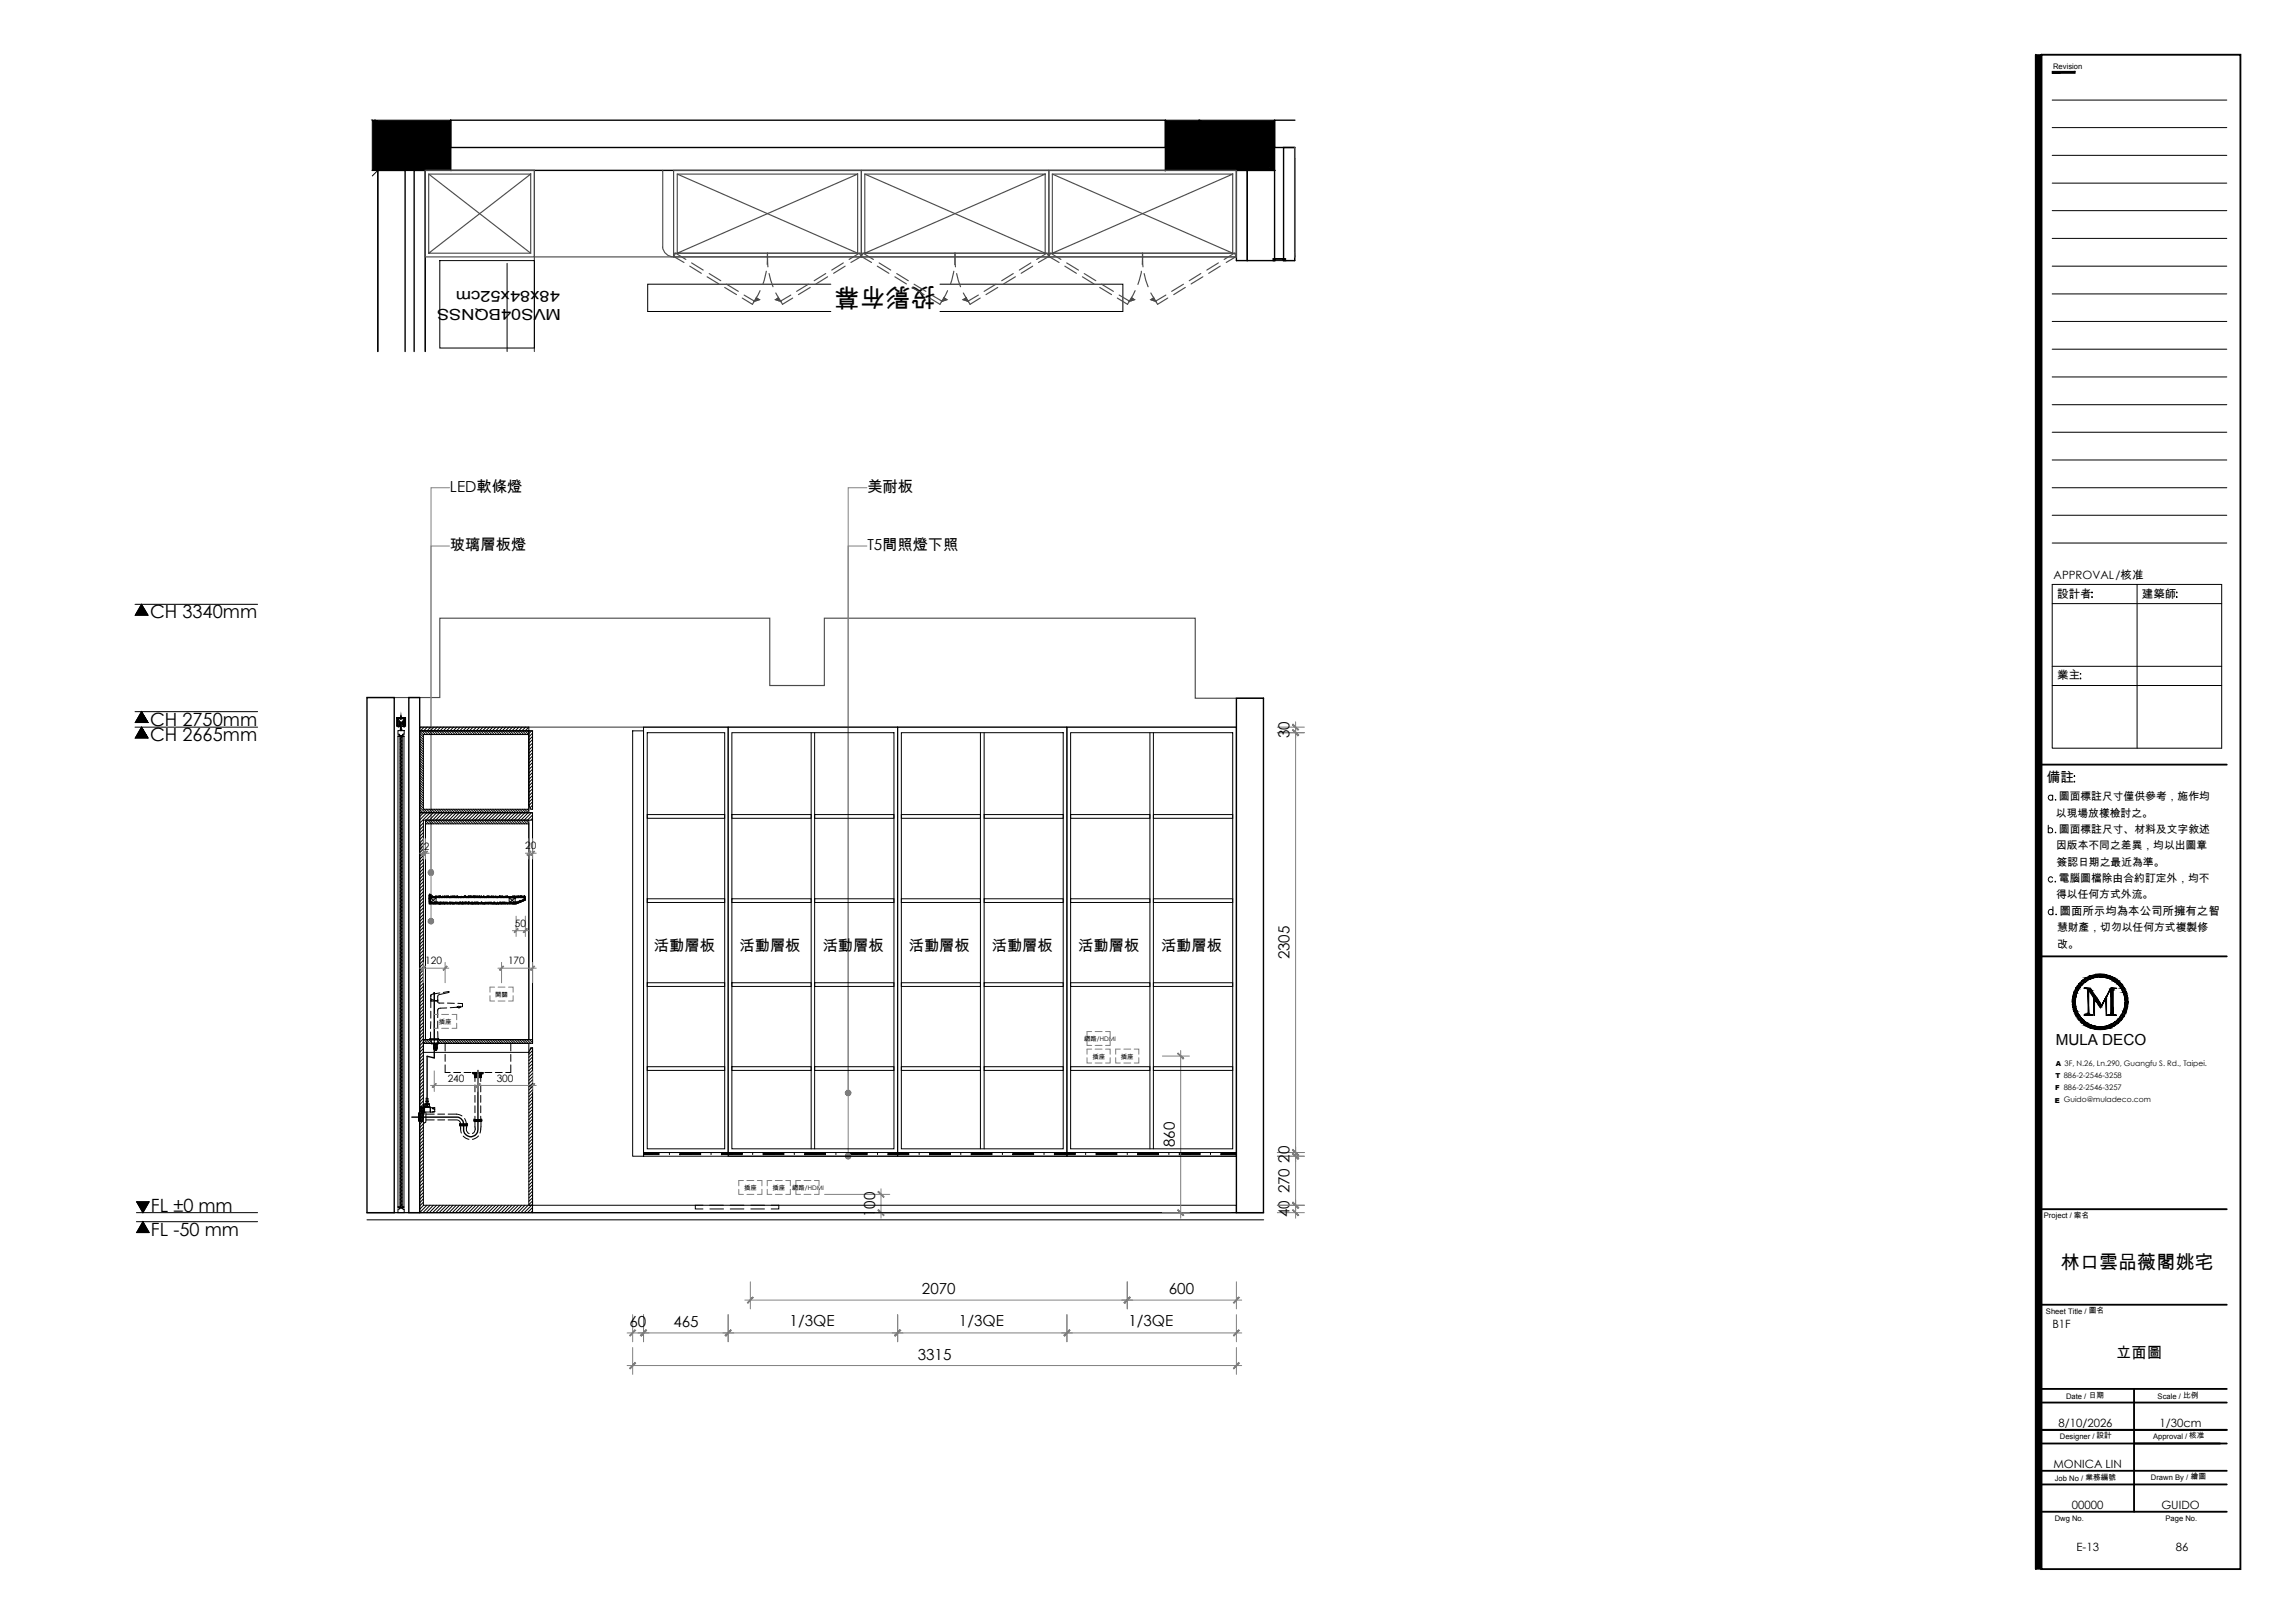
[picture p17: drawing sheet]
<svg xmlns="http://www.w3.org/2000/svg" width="420mm" height="297mm" viewBox="0 0 420 297" stroke-linecap="round" stroke-linejoin="round" font-family="sans-serif">
<defs><g id="words">
<text font-size="4.7" x="171.4" y="52.8" transform="rotate(180 171.4 52.8)">投影布幕</text>
<text font-size="3.5" x="377.3" y="232.3">林口雲品薇閣姚宅</text>
<g font-size="3.3">
<text x="27.5" y="113.1">CH 3340mm</text>
<text x="27.5" y="135.6">CH 2665mm</text>
<text x="27.5" y="132.8">CH 2750mm</text>
<text x="27.6" y="221.7">FL ±0 mm</text>
<text x="27.6" y="226.2">FL -50 mm</text>
</g>
<g font-size="2.8">
<text x="102.5" y="53.2" transform="rotate(180 102.5 53.2)">48x84x52cm</text>
<text x="102.7" y="56.6" transform="rotate(180 102.7 56.6)">MVS04BQNSS</text>
<text x="82.4" y="90">LED軟條燈</text>
<text x="158.8" y="90">美耐板</text>
<text x="82.4" y="100.7">玻璃層板燈</text>
<text x="158.8" y="100.7">T5間照燈下照</text>
<text x="236.1" y="135.2" transform="rotate(-90 236.1 135.2)">30</text>
<text x="119.7" y="174">活動層板</text>
<text x="135.4" y="174">活動層板</text>
<text x="150.6" y="174">活動層板</text>
<text x="166.4" y="174">活動層板</text>
<text x="181.6" y="174">活動層板</text>
<text x="197.4" y="174">活動層板</text>
<text x="212.6" y="174">活動層板</text>
<text x="236.1" y="175.6" transform="rotate(-90 236.1 175.6)">2305</text>
<text x="376.3" y="191.3">MULA DECO</text>
<text x="215.1" y="209.9" transform="rotate(-90 215.1 209.9)">860</text>
<text x="236.1" y="212.8" transform="rotate(-90 236.1 212.8)">20</text>
<text x="236.1" y="218.4" transform="rotate(-90 236.1 218.4)">270</text>
<text x="160.2" y="222.7" transform="rotate(-90 160.2 222.7)">100</text>
<text x="236.1" y="222.8" transform="rotate(-90 236.1 222.8)">40</text>
<text x="168.8" y="236.9">2070</text>
<text x="214" y="236.9">600</text>
<text x="115.2" y="242.9">60</text>
<text x="123.3" y="242.9">465</text>
<text x="144.6" y="242.6">1/3QE</text>
<text x="175.6" y="242.6">1/3QE</text>
<text x="206.6" y="242.6">1/3QE</text>
<text x="168" y="248.9">3315</text>
<text x="387.4" y="248.5">立面圖</text>
</g>
<text font-size="2.5" x="374.7" y="143.2">備註</text>
<g font-size="2.1">
<text x="376" y="106">APPROVAL/核准</text>
<text x="376.6" y="109.4">設計者</text>
<text x="392.1" y="109.4">建築師</text>
<text x="376.6" y="124.3">業主</text>
<text x="377.1" y="167.4">圖面所示均為本公司所擁有之智</text>
<text x="375.8" y="243.1">B1F</text>
<text x="376.9" y="261.2">8/10/2026</text>
<text x="395.4" y="261.2">1/30cm</text>
<text x="375.9" y="268.7">MONICA LIN</text>
<text x="379.3" y="276.2">00000</text>
<text x="395.7" y="276.2">GUIDO</text>
<text x="380.2" y="283.8">E-13</text>
<text x="398.3" y="283.8">86</text>
</g>
<g font-size="2">
<text x="376.4" y="149.5">以現場放樣檢討之。</text>
<text x="376.9" y="146.5">圖面標註尺寸僅供參考，施作均</text>
<text x="376.4" y="155.4">因版本不同之差異，均以出圖章</text>
<text x="376.9" y="152.4">圖面標註尺寸、材料及文字敘述</text>
<text x="376.5" y="158.4">簽認日期之最近為準。</text>
<text x="376.9" y="161.4">電腦圖檔除由合約訂定外，均不</text>
<text x="376.4" y="164.4">得以任何方式外流。</text>
<text x="376.6" y="170.4">慧財產，切勿以任何方式複製修</text>
<text x="376.6" y="173.4">改。</text>
</g>
<g font-size="1.9">
<text x="76.6" y="155.5">12</text>
<text x="96.1" y="155.4">20</text>
<text x="94.3" y="169.6">50</text>
<text x="77.9" y="176.5">120</text>
<text x="93" y="176.5">170</text>
<text x="82" y="197.9">240</text>
<text x="90.9" y="197.9">300</text>
</g>
<g font-size="1.4">
<text x="375.9" y="12.6">Revision</text>
<text x="374.2" y="222.9">Project / 案名</text>
<text x="374.6" y="240.4">Sheet Title / 圖名</text>
<text x="378.2" y="256.1">Date / 日期</text>
<text x="395" y="256.1">Scale / 比例</text>
<text x="377.1" y="263.4">Designer / 設計</text>
<text x="394.2" y="263.4">Approval / 核准</text>
<text x="376.2" y="271">Job No / 業務編號</text>
<text x="393.8" y="270.8">Drawn By / 繪圖</text>
<text x="376.2" y="278.3">Dwg No.</text>
<text x="396.5" y="278.3">Page No.</text>
</g>
<g font-size="1.3">
<text x="376.3" y="197.3">T 886-2-2546-3258</text>
<text x="376.3" y="195.1">A 3F, N.26, Ln.290, Guangfu S. Rd., Taipei.</text>
<text x="376.2" y="201.8">E Guido@muladeco.com</text>
<text x="376.3" y="199.5">F 886-2-2546-3257</text>
</g>
<g font-size="1.2">
<text x="90.6" y="182.4">開關</text>
<text x="80.3" y="187.4">插座</text>
<text x="198.5" y="190.5">網路/HDMI</text>
<text x="200" y="193.7">插座</text>
<text x="205.2" y="193.7">插座</text>
<text x="136.2" y="217.8">插座</text>
<text x="141.4" y="217.8">插座</text>
<text x="145" y="217.8">網路/HDMI</text>
</g>
</g></defs>
<!-- layer: I-ELEV-TEXT -->
<g fill="#000" stroke="#000" stroke-width=".18">
<path d="M25.9 110.6l1.2 2h-2.3zM25 219.9h2.3l-1.1 2zM26.2 223.6l1.1 2h-2.3z"/>
<path d="M25.9 133.1l1.2 2zM25.9 133.1l1.2 2h-2.3z"/>
<path d="M25.9 130.2l1.2 2zM25.9 130.2l1.2 2h-2.3z"/>
</g>
<path d="M24.7 110.6h22.5M25.9 110.6l1.2 2h-2.3zM24.7 133.1h22.5M24.7 130.2h22.5M25.9 133.1l1.2 2h-2.3zM25.9 130.2l1.2 2h-2.3zM25 219.9h2.3l-1.1 2zM25 221.9h22.2M25 223.6h22.2M26.2 223.6l1.1 2h-2.3z" fill="none" stroke="#000" stroke-width=".18"/>
<!-- layer: I-ELEV4 -->
<path d="M67.2 223.3h164.2M67.2 221.9h164.2" fill="none" stroke="#000" stroke-width=".18"/>
<!-- layer: I-ELEV2 -->
<path d="M67.2 127.7h13.3v-14.6h60.4v12.4h10v-12.4h67.9v14.7h12.6M76.8 133.1h149.6" fill="none" stroke="#4c4c4c" stroke-width=".21"/>
<!-- layer: I-ELEV5 -->
<g fill="none" stroke="#000" stroke-width=".18">
<path d="M72.6 131.4h1.7v1.5l-.3 .2-.3-.2v-.1l.3 .1 .1-.1v-1.2h-1.3v1.2l.2 .1 .1-.1 .1 .1-.2 .2-.4-.2v-1.5h1.7M72.9 134.8h.3v86.1h-.3zM72.9 133.7h1.1v.6l-.3 .1v.3l.3 .1h-.4v-.2l-.7 .2 .3-.1v-.3h-.3zM73 131.7l-.1 .1v1h.1M73 131.9h.2v.7h-.2zM73 131.8v1M73.2 132.1h.1v.3h-.1zM73.3 133.5h.3v.2h-.3zM73.3 134.6h.3v86.5h-.3zM73.3 134.6l.3 .3M73.3 132.2v1.3M73.3 132.2h.3"/>
<path d="M73.3 132.2v.2h.3M73.4 130.9l.1 .7h-.2zM73.5 132.4v1.1M73.6 132.1h.1v.3h-.1zM73.6 134.9l-.3 .3 .3 .4-.3 .3 .3 .3-.3 .4 .3 .3M73.6 136.8l-.3 .4 .3 .3M73.6 137.5l-.3 .3 .3 .4-.3 .3 .3 .3-.3 .3 .3 .4M73.6 139.4l-.3 .4 .3 .3-.3 .3 .3 .3-.3 .4 .3 .3M73.6 134.8h.4v86.1h-.4zM73.7 131.9h.2v.7h-.2zM74 131.7l-.1 .1v1h.1M74 131.8v1"/>
<path d="M76.8 133.8h20v14.9h-20zM76.8 133.1h20v.7h-20zM77.5 134.4h19.3v13.7h-19.3zM96.8 133.8h.7v14.3h-.3l-.4-.8zM115.8 133.8h2v77.8h-2zM117.8 133.1h15.5v77.8h-15.5zM118.5 134.1h14.2v76.2h-14.2zM133.3 133.1h31v78.5h-31zM134 134.1h29.7v76.2h-29.7zM148.5 134.1v76.2M149.1 134.1v76.2M164.3 133.1h31v78.5h-31z"/>
<path d="M165 134.1h29.6v76.2h-29.6zM179.5 134.1v76.2M180.2 134.1v76.2M195.3 133.1h31.1v78.5h-31.1zM196 134.1h29.7v76.2h-29.7zM210.5 134.1v76.2M211.2 134.1v76.2M73.6 141.4l-.3 .3 .3 .4-.3 .3 .3 .3-.3 .3 .3 .4-.3 .3 .3 .3-.3 .3 .3 .3-.3 .4 .3 .3M73.6 145.3l-.3 .3 .3 .4-.3 .2 .3 .4-.3 .3 .3 .4M73.6 147.2l-.3 .4 .3 .3M73.6 147.9l-.3 .3 .3 .3-.3 .4 .3 .3M73.6 149.2l-.3 .3 .3 .3"/>
<path d="M73.6 149.8l-.3 .3 .3 .4-.3 .3 .3 .3-.3 .4 .3 .3M73.6 151.8l-.3 .3 .3 .3-.3 .4 .3 .3-.3 .3 .3 .3M73.6 153.7l-.3 .3 .3 .4-.3 .3 .3 .3-.3 .3 .3 .4M73.6 155.6l-.3 .4 .3 .3-.3 .3 .3 .4-.3 .3 .3 .3M73.6 157.6l-.3 .3 .3 .4M73.6 158.2l-.3 .4 .3 .3-.3 .3 .3 .4M73.6 159.5l-.3 .4 .3 .3M76.8 148.7h20.7v42.3v-40.9h-20v70.5h20v-28.8v30.1h-20.7zM77.9 150.1h18.9v40.2h-18.9zM77.9 150.8h18.9v39.5h-18.9zM97.5 148.1v-14.3h-20.7v14.9h20.7M118.5 149.1h14.2v.7h-14.2z"/>
<path d="M134 149.1h14.5v.7h-14.5zM149.1 149.1h14.6v.7h-14.6zM165 149.1h14.5v.7h-14.5zM180.2 149.1h14.4v.7h-14.4zM196 149.1h14.5v.7h-14.5zM211.2 149.1h14.5v.7h-14.5zM73.6 160.2l-.3 .3 .3 .4-.3 .3 .3 .3-.3 .3 .3 .4M73.6 162.1l-.3 .4 .3 .3-.3 .3 .3 .3-.3 .4 .3 .3M73.6 164.1l-.3 .3 .3 .3-.3 .3 .3 .4-.3 .3 .3 .4M73.6 166l-.3 .4 .3 .3-.3 .3 .3 .3-.3 .4 .3 .3M73.6 168l-.3 .3 .3 .3M73.6 168.6l-.3 .3 .3 .4-.3 .3 .3 .4"/>
<path d="M73.6 169.9l-.3 .4 .3 .3M73.6 170.5l-.3 .4 .3 .3-.3 .4 .3 .3-.3 .3 .3 .3M73.6 172.5l-.3 .3 .3 .4-.3 .3 .3 .3-.3 .3 .3 .4M73.6 174.4l-.3 .4 .3 .3-.3 .3 .3 .4-.3 .3 .3 .3M73.6 176.4l-.3 .3 .3 .4-.3 .3 .3 .3-.3 .3 .3 .4M73.6 178.3l-.3 .4 .3 .3-.3 .3 .3 .3-.3 .4 .3 .3M78.6 163.8h.3v.3h17.3v.6l-1.7 .7h-15.9zM78.8 164.3h17.2v.3l-1.6 .7h-15.6zM78.8 164.3v.9h1v-.9h-1l1 .9M79.8 164.3l-1 .9M93.2 164.3l1.1 .9M94.3 164.3v.9h-1.1v-.9h1.1l-1.1 .9"/>
<path d="M118.5 179.9h14.2v.6h-14.2zM118.5 164.5h14.2v.7h-14.2zM134 179.9h14.5v.6h-14.5zM134 164.5h14.5v.7h-14.5zM149.1 179.9h14.6v.6h-14.6zM149.1 164.5h14.6v.7h-14.6zM165 179.9h14.5v.6h-14.5zM165 164.5h14.5v.7h-14.5zM180.2 179.9h14.4v.6h-14.4zM180.2 164.5h14.4v.7h-14.4zM196 179.9h14.5v.6h-14.5zM196 164.5h14.5v.7h-14.5z"/>
<path d="M211.2 179.9h14.5v.6h-14.5zM211.2 164.5h14.5v.7h-14.5zM73.6 180.3l-.3 .3 .3 .4M73.6 180.9l-.3 .4 .3 .3-.3 .3 .3 .4-.3 .3 .3 .3M73.6 182.9l-.3 .3 .3 .3-.3 .4 .3 .3-.3 .3 .3 .4M73.6 184.8l-.3 .4 .3 .3-.3 .3 .3 .3-.3 .4 .3 .3-.3 .3 .3 .3-.3 .3 .3 .4-.3 .3 .3 .4M73.6 188.7l-.3 .3 .3 .4-.3 .3 .3 .3-.3 .4 .3 .3M73.6 190.7l-.3 .3 .3 .3M73.6 191.3l-.3 .3 .3 .4-.3 .3 .3 .3M73.6 192.6l-.3 .3 .3 .4M73.6 193.2l-.3 .4 .3 .3-.3 .4 .3 .2-.3 .4 .3 .3M73.6 195.2l-.3 .3 .3 .4-.3 .3 .3 .3-.3 .3 .3 .4"/>
<path d="M73.6 197.1l-.3 .4 .3 .3-.3 .3 .3 .3-.3 .4 .3 .3M73.6 199.1l-.3 .3 .3 .4-.3 .3 .3 .3-.3 .3 .3 .4M77.5 190.3h20v.7h-20zM77.5 191h19.3v1.6h-19.3zM97.2 191.8h.3v28.8h-.7v-28zM118.5 195.2h14.2v.7h-14.2zM134 195.2h14.5v.7h-14.5zM149.1 195.2h14.6v.7h-14.6zM165 195.2h14.5v.7h-14.5zM180.2 195.2h14.4v.7h-14.4zM196 195.2h14.5v.7h-14.5zM211.2 195.2h14.5v.7h-14.5z"/>
<path d="M73.6 219.8l-.3 .4 .3 .3-.3 .3 .2 .3M73.6 201l-.3 .4 .3 .3M73.6 201.7l-.3 .3 .3 .3-.3 .4 .3 .3M73.6 203l-.3 .3 .3 .4M73.6 203.6l-.3 .3 .3 .4-.3 .3 .3 .3-.3 .4 .3 .3M73.6 205.6l-.3 .3 .3 .3-.3 .4 .3 .3-.3 .3 .3 .3M73.6 207.5l-.3 .3 .3 .4-.3 .3 .3 .3-.3 .4 .3 .3M73.6 209.5l-.3 .3 .3 .3-.3 .3 .3 .4-.3 .3 .3 .3M73.6 211.4l-.3 .3 .3 .4M73.6 212l-.3 .4 .3 .3-.3 .3 .3 .4M73.6 213.3l-.3 .4 .3 .3M73.6 214l-.3 .3 .3 .4-.3 .3 .3 .3-.3 .3 .3 .4"/>
<path d="M73.6 215.9l-.3 .4 .3 .3-.3 .3 .3 .3-.3 .4 .3 .3M73.6 217.9l-.3 .3 .3 .4-.3 .2 .3 .4-.3 .3 .3 .4M117.8 210.9h108.6v.7h-108.6zM72.9 220.9h.3v.2l.8-.2-.3 .1v.3h.3v.6h-1.1v-.6h.3v-.3zM97.5 220.6h128.9v1.3h-128.9zM128.7 220.6h-1.4v.7h1.4M129.9 220.6h2.5M130 221.3h2.5M133.7 221.3h2.5M133.7 220.6h2.5M137.5 221.3h2.5M137.5 220.6h2.5"/>
<path d="M141.2 220.6h1.4v.7h-1.4"/>
</g>
<!-- layer: I-ELEV6 -->
<g fill="none" stroke="#808080" stroke-width=".18">
<path d="M79.4 187.3v.9h.8M80.2 185.7h-.8v.9M80.9 188.2h1.2M80.9 185.7h1.2M82.8 185.7h.8v.9M83.6 187.3v.9h-.8M89.7 182.2v1h.9M90.6 180.7h-.9v.9M91.2 183.2h1.3M91.2 180.7h1.3M93.1 180.7h.8v.9M93.9 182.2v1h-.8"/>
<path d="M199 193.6v.9h.9M199 190.4v.9h.9M199.9 188.8h-.9v1M199.9 192h-.9v.9M200.5 194.5h1.3M200.5 192h1.3M200.5 191.3h1.3M200.5 188.8h1.3M202.4 192h.8v.9M202.4 188.8h.8v1M203.2 193.6v.9h-.8M203.2 190.4v.9h-.8"/>
<path d="M204.3 193.6v.9h.8M205.1 192h-.8v.9M205.7 194.5h1.3M205.7 192h1.3M207.6 192h.9v.9M208.5 193.6v.9h-.9M135.3 217.7v.9h.8M136.1 216.1h-.8v.9M136.7 218.6h1.3M136.7 216.1h1.3M138.6 216.1h.9v.9M139.5 217.7v.9h-.9"/>
<path d="M140.5 217.7v.9h.8M141.3 216.1h-.8v.9M141.9 218.6h1.3M141.9 216.1h1.3M143.8 216.1h.9v.9M144.7 217.7v.9h-.9M145.7 217.7v.9h.9M146.6 216.1h-.9v.9M147.2 218.6h1.3M147.2 216.1h1.3M149.1 216.1h.8v.9M149.9 217.7v.9h-.8"/>
</g>
<!-- layer: I-ELEV-DIM -->
<g fill="none" stroke="#808080" stroke-width=".18">
<path d="M233.8 134.1h5M233.8 133.1h5M237.2 132.1v3M237.2 133.1v88.5M76.8 156.2h1.8M77.5 153.5v3.7M77.9 153.5v3.7M96.2 156.2h2M96.8 153.5v3.7M97.5 153.5v3.7M76.8 177.2h5.4M77.5 176.1v3.8"/>
<path d="M81.5 176.1v3.8M91.1 177.2h7.1M91.8 176.1v3.8M93.8 170.3h3M94.5 167.7v3.7M96.2 167.7v3.7M97.5 176.1v3.8M78.8 198.7h19.4M79.5 196v3.8M87.5 196v3.8M97.5 196v3.8M212.8 193.3h5"/>
<path d="M216.2 192.3v30.7M151 218.6h11.9M161.3 217.6v5.4M233.8 211.6h5M233.8 210.9h5M237.2 219.6v3.4M237.2 209.9v2.7M136.4 237.9h90.9M137.4 234.6v5M159.7 221.9h65.6M206.4 234.6v5M226.4 234.6v5"/>
<path d="M233.8 221.9h5M233.8 220.6h5M114.8 244h4M114.8 249.9h112.5M115.8 240.6v5M115.8 246.6v4.9M116.8 244h110.5M117.8 240.6v5M133.3 240.6v5M164.3 240.6v5M195.3 240.6v5M226.4 240.6v5"/>
<path d="M226.4 246.6v4.9"/>
</g>
<!-- layer: 0 -->
<g fill="#808080" stroke="#808080" stroke-width=".18">
<path d="M160.7 218.1l1.1 1-.9-1.1zM160.7 218.1l1.1 1z"/>
<path d="M160.7 221.5l1.1 1v-.1zM160.7 221.5l.2-.1 .9 1z"/>
<path d="M155.3 211.6v.5l-.3-.1zM154.9 211.9l.1 .1 .3-.4zM154.8 211.6h.5l-.4 .3z"/>
<path d="M154.9 211.4l.4 .2h-.5zM154.9 211.4l.4 .2-.3-.4zM155 211.2l.3-.1v.5z"/>
<path d="M155.3 211.1l.2 .1-.2 .4zM155.5 211.2l-.2 .4 .4-.2zM155.3 211.6l.4-.2 .1 .2z"/>
<path d="M155.3 211.6h.5l-.1 .3zM155.3 211.6l.2 .4 .2-.1zM155.3 211.6l.2 .4-.2 .1z"/>
<path d="M78.9 168.6v.5l-.2-.1zM78.4 168.9l.3 .1 .2-.4zM78.4 168.6h.5l-.5 .3z"/>
<path d="M78.4 168.3l.5 .3h-.5zM78.4 168.3l.5 .3-.2-.4zM78.7 168.2l.2-.1v.5z"/>
<path d="M78.9 168.1l.3 .1-.3 .4zM79.2 168.2l-.3 .4 .4-.3zM78.9 168.6l.4-.3 .1 .3z"/>
<path d="M78.9 168.6h.5l-.1 .3zM78.9 168.6l.2 .4 .2-.1zM78.9 168.6l.2 .4-.2 .1z"/>
<path d="M78.9 159.7v.5l-.2-.1zM78.4 159.9l.3 .2 .2-.4zM78.4 159.7h.5l-.5 .2z"/>
<path d="M78.4 159.5l.5 .2h-.5zM78.4 159.5l.5 .2-.2-.5zM78.7 159.2h.2v.5z"/>
<path d="M78.9 159.2h.3l-.3 .5zM79.2 159.2l-.3 .5 .4-.2zM78.9 159.7l.4-.2 .1 .2z"/>
<path d="M78.9 159.7h.5l-.1 .2zM78.9 159.7l.3 .4 .1-.2zM78.9 159.7l.3 .4-.3 .1z"/>
<path d="M155.3 200v.5h-.3zM154.9 200.3l.1 .2 .3-.5zM154.8 200h.5l-.4 .3z"/>
<path d="M154.9 199.8l.4 .2h-.5zM155 199.6l-.1 .2 .4 .2zM155 199.6l.3-.1v.5z"/>
<path d="M155.3 199.5l.2 .1-.2 .4zM155.5 199.6l-.2 .4 .4-.2zM155.3 200l.4-.2 .1 .2z"/>
<path d="M155.3 200h.5l-.1 .3zM155.3 200l.2 .5 .2-.2zM155.3 200l.2 .5h-.2z"/>
<path d="M133.8 243.4l-.9 1.1 1-1zM132.8 244.4l1-1-.9 1.1z"/>
<path d="M163.8 244.4l.1 .1 .9-1.1zM164.8 243.4l.1 .1-1 1z"/>
<path d="M164.8 243.4l-.9 1.1 1-1zM164.8 243.4l-.9 1.1-.1-.1z"/>
<path d="M194.8 244.4l.1 .1 .9-1.1zM195.8 243.4l.1 .1-1 1z"/>
<path d="M195.8 243.4l-.9 1.1 1-1zM194.8 244.4l1-1-.9 1.1z"/>
<path d="M225.8 244.4l.1 .1 .9-1.1zM226.8 243.4l.1 .1-1 1z"/>
<path d="M118.3 243.4l-.9 1.1 1-1zM117.3 244.4l1-1-.9 1.1z"/>
<path d="M132.8 244.4l.1 .1 .9-1.1zM133.8 243.4l.1 .1-1 1z"/>
<path d="M206.8 237.4l-.9 1.1 1-1zM206.8 237.4l-.9 1.1-.1-.1z"/>
<path d="M226.8 237.4l-1 1 .1 .1zM226.8 237.4l.1 .1-1 1z"/>
<path d="M137.8 237.4l-.9 1.1 1-1zM137.8 237.4l-.9 1.1-.1-.1z"/>
<path d="M206.8 237.4l-1 1 .1 .1zM206.8 237.4l.1 .1-1 1z"/>
<path d="M236.7 220l-.1 .2 1.1 .9zM236.6 220.2l1.1 .9h-.1z"/>
<path d="M236.6 221.5l1 1 .1-.1zM236.6 221.5l.1-.1 1 1z"/>
<path d="M236.6 211.1l1 1.1 .1-.2zM236.6 211.1h.1l1 .9z"/>
<path d="M236.7 220l-.1 .2 1.1 .9zM236.6 220.2l1.1 .9h-.1z"/>
<path d="M236.7 210.4l-.1 .1 1.1 .9zM236.6 210.5l1.1 .9-.1 .1z"/>
<path d="M236.6 133.6l1 1 .1-.1zM236.6 133.6l.1-.1 1 1z"/>
<path d="M236.6 133.6l1 1 .1-.1zM236.6 133.6l.1-.1 1 1z"/>
<path d="M236.7 132.5l-.1 .2 1.1 .8zM236.6 132.7l1.1 .8-.1 .1z"/>
<path d="M116.2 249.4l-.8 1.1 1-1zM116.2 249.4l-.8 1.1-.1-.1z"/>
<path d="M226.8 249.4l-1 1 .1 .1zM226.8 249.4l.1 .1-1 1z"/>
<path d="M87.8 198.3l-.6 .7 .7-.6zM87.1 199l.7-.7-.6 .7z"/>
<path d="M97.1 199h.1l.6-.7zM97.8 198.3l.1 .1-.7 .6z"/>
<path d="M87.1 199h.1l.6-.7zM87.8 198.3l.1 .1-.7 .6z"/>
<path d="M79.8 198.3l-.6 .7 .7-.6zM79.1 199l.7-.7-.6 .7z"/>
<path d="M77.8 155.8l-.7 .6 .1 .1zM77.8 155.8l-.6 .7z"/>
<path d="M78.2 155.8l-.6 .7 .7-.6zM78.2 155.8l-.6 .7-.1-.1z"/>
<path d="M97.8 155.8l-.6 .7 .7-.6zM97.8 155.8l-.6 .7-.1-.1z"/>
<path d="M97.1 155.8l-.6 .7zM97.1 155.8l.1 .1-.7 .6z"/>
<path d="M96.5 170l-.6 .7zM96.5 170l-.7 .6z"/>
<path d="M94.8 170l-.6 .7zM94.8 170h.1l-.7 .7z"/>
<path d="M92.1 176.8l-.6 .8 .7-.7zM92.1 176.8l-.6 .8-.1-.1z"/>
<path d="M97.1 177.5l.1 .1 .6-.8zM97.8 176.8l.1 .1-.7 .7z"/>
<path d="M81.8 176.8l-.6 .8 .7-.7zM81.1 177.5l.7-.7-.6 .8z"/>
<path d="M77.1 177.5l.1 .1 .6-.8zM77.8 176.8l-.6 .8z"/>
<path d="M215.6 192.8l1 1 .1-.1zM215.7 192.7l1 1-1.1-.9z"/>
<path d="M215.7 221.4l-.1 .1 1.1 .9zM215.6 221.5l1.1 .9-.1 .1z"/>
<path d="M115.3 244.4l.1 .1 .8-1.1zM116.2 243.4l.2 .1-1 1z"/>
<path d="M118.3 243.4l-.9 1.1 1-1zM117.3 244.4l1-1-.9 1.1z"/>
<path d="M236.7 210.4l-.1 .1 1.1 .9zM236.6 210.5l1.1 .9-.1 .1z"/>
<path d="M236.6 211.1l1 1.1 .1-.2zM236.6 211.1h.1l1 .9z"/>
</g>
<!-- layer: I-ELEV1 -->
<path d="M67.2 127.7h5v94.2h-5zM74.8 127.7h2v94.2h-2zM226.4 127.8h4.9v94.1h-4.9z" fill="none" stroke="#000" stroke-width=".25"/>
<!-- layer: I-ELEV252 -->
<g fill="#000" stroke="#000" stroke-width=".18">
<path d="M117.8 211v.3l2.9-.3zM117.8 211.3l2.9-.3v.3z"/>
<path d="M124.5 211v.3l3.8-.3zM124.5 211.3l3.8-.3v.3z"/>
<path d="M132.1 211v.3l3.8-.3zM132.1 211.3l3.8-.3v.3z"/>
<path d="M139.7 211v.3l3.8-.3zM139.7 211.3l3.8-.3v.3z"/>
<path d="M147.3 211v.3l3.8-.3zM147.3 211.3l3.8-.3v.3z"/>
<path d="M154.9 211v.3l3.9-.3zM154.9 211.3l3.9-.3v.3z"/>
<path d="M162.6 211v.3l3.8-.3zM162.6 211.3l3.8-.3v.3z"/>
<path d="M170.2 211v.3l3.8-.3zM170.2 211.3l3.8-.3v.3z"/>
<path d="M177.8 211v.3l3.8-.3zM177.8 211.3l3.8-.3v.3z"/>
<path d="M185.4 211v.3l3.8-.3zM185.4 211.3l3.8-.3v.3z"/>
<path d="M193 211v.3l3.9-.3zM193 211.3l3.9-.3v.3z"/>
<path d="M200.7 211v.3l3.8-.3zM200.7 211.3l3.8-.3v.3z"/>
<path d="M208.3 211v.3l3.8-.3zM208.3 211.3l3.8-.3v.3z"/>
<path d="M215.9 211v.3l3.8-.3zM215.9 211.3l3.8-.3v.3z"/>
<path d="M223.5 211v.3l2.9-.3zM223.5 211.3l2.9-.3v.3z"/>
</g>
<g fill="none" stroke="#000" stroke-width=".18">
<path d="M76.8 139.6l.7 .7M76.8 139.2l.7 .7M76.8 138.8l.7 .6M76.8 138.3l.7 .7M76.8 137.8l.7 .7M76.8 137.4l.7 .6M76.8 136.9l.7 .7M76.8 136.5l.7 .6M76.8 136l.7 .7M76.8 135.6l.7 .7M76.8 135.2l.7 .6M76.8 134.7l.7 .7"/>
<path d="M76.8 134.2l.7 .7M76.8 133.8l.7 .7M77 133.1l-.2 .2M77.3 133.8l.6 .6M77.6 133.1l-.6 .7M77.7 133.8l.7 .6M78.1 133.8l.7 .6M78.2 133.1l-.6 .7M78.6 133.8l.6 .6M78.8 133.1l-.6 .7M79 133.8l.7 .6M79.5 133.1l-.7 .7"/>
<path d="M79.5 133.8l.6 .6M79.9 133.8l.7 .6M80.1 133.1l-.7 .7M80.4 133.8l.7 .6M80.6 133.1l-.6 .7M80.8 133.8l.7 .6M81.2 133.1l-.6 .7M81.3 133.8l.7 .6M81.8 133.1l-.6 .7M82.2 133.8l.6 .6M82.4 133.1l-.7 .7 .7 .6M82.6 133.8l.7 .6"/>
<path d="M83 133.1l-.6 .7M83.1 133.8l.6 .6M83.5 133.8l.7 .6M83.7 133.1l-.7 .7M84 133.8l.6 .6M84.2 133.1l-.6 .7M84.4 133.8l.7 .6M84.8 133.1l-.6 .7M84.9 133.8l.7 .6M85.4 133.1l-.6 .7M85.8 133.8l.6 .6M86 133.1l-.7 .7 .7 .6"/>
<path d="M86.2 133.8l.7 .6M86.6 133.1l-.7 .7M86.7 133.8l.6 .6M87.2 133.1l-.6 .7M87.6 133.8l.6 .6M87.8 133.1l-.6 .7 .6 .6M88 133.8l.7 .6M88.4 133.1l-.6 .7M88.5 133.8l.7 .6M88.9 133.8l.7 .6M89 133.1l-.7 .7M89.4 133.8l.6 .6"/>
<path d="M89.6 133.1l-.7 .7M89.8 133.8l.7 .6M90.2 133.1l-.7 .7M90.3 133.8l.6 .6M90.7 133.8l.7 .6M90.8 133.1l-.7 .7M91.1 133.8l.7 .6M91.4 133.1l-.6 .7M91.6 133.8l.7 .6M92 133.1l-.6 .7M92.1 133.8l.6 .6M92.5 133.8l.7 .6"/>
<path d="M92.6 133.1l-.7 .7M93 133.8l.6 .6M93.2 133.1l-.7 .7M93.4 133.8l.7 .6M93.8 133.1l-.7 .7M93.9 133.8l.6 .6M94.4 133.1l-.7 .7M94.7 133.8l.7 .6M95 133.1l-.7 .7 .7 .6M95.2 133.8l.7 .6M95.6 133.1l-.6 .7M95.7 133.8l.6 .6"/>
<path d="M96.1 133.8l.7 .6M96.2 133.1l-.7 .7M96.6 133.8l.2 .3M96.8 133.1l-.7 .7M96.8 133.7l-.1 .1M97.3 133.8l-.5 .5M97.5 134.2l-.7 .7M97.5 136.6l-.7 .7M97.5 137.2l-.7 .7M97.5 137.8l-.7 .7M97.5 138.4l-.7 .7M97.5 134.8l-.7 .7"/>
<path d="M97.5 135.4l-.7 .6M97.5 136l-.7 .6M97.5 139l-.7 .6M97.5 139.6l-.7 .6M76.8 148.6l.2 .1M76.8 148.2l.6 .5M76.8 147.7l1.1 1M76.8 147.3l.7 .6M76.8 146.8l.7 .7M76.8 146.4l.7 .7M76.8 145.9l.7 .7M76.8 145.5l.7 .6"/>
<path d="M76.8 145l.7 .7M76.8 144.6l.7 .6M76.8 144.1l.7 .7M76.8 143.7l.7 .6M76.8 143.2l.7 .7M76.8 142.8l.7 .7M76.8 142.3l.7 .7M76.8 141.9l.7 .7M76.8 141.4l.7 .7M76.8 141l.7 .6M76.8 140.5l.7 .7M76.8 140.1l.7 .6"/>
<path d="M76.9 148.7l-.1 .2M77.5 150.6l-.7 .7M77.5 152.4l-.7 .7M77.5 153l-.7 .7M77.5 151.2l-.7 .7M77.5 151.8l-.7 .7M77.5 153.6l-.7 .6M77.5 154.2l-.7 .6M77.5 154.8l-.7 .7M77.5 155.4l-.7 .7M77.5 156l-.7 .7M77.5 156.6l-.7 .7"/>
<path d="M77.5 157.2l-.7 .6M77.5 157.8l-.7 .6M77.5 158.4l-.7 .6M77.5 159l-.7 .7M77.5 159.6l-.7 .7M77.6 148.7l-.8 .8M77.6 148.1l.7 .6M77.9 150.6l.2 .2M77.9 150.1l.6 .7M78.1 148.1l.7 .6M78.1 148.7l-1.3 1.4M78.3 150.1l.7 .7"/>
<path d="M78.6 148.1l.6 .6M78.7 148.7l-1.9 2M78.8 150.1l.6 .7M79 148.1l.7 .6M79.3 148.7l-1.3 1.4M79.5 148.1l.6 .6M79.7 150.1l.6 .7M79.9 148.7l-1.3 1.4M79.9 148.1l.7 .6M80.1 150.1l.7 .7M80.3 148.1l.7 .6M80.5 148.7l-1.3 1.4 .7 .7"/>
<path d="M80.6 150.1l.6 .7M80.8 148.1l.6 .6M81 150.1l.7 .7M81.1 148.7l-1.3 1.4M81.2 148.1l.7 .6M81.4 150.1l.7 .7M81.7 148.1l.7 .6M81.7 148.7l-1.3 1.4M81.9 150.1l.7 .7M82.2 148.1l.6 .6M82.3 148.7l-1.3 1.4M82.3 150.1l.7 .7"/>
<path d="M82.6 148.1l.7 .6M82.9 148.7l-1.3 1.4M83.1 148.1l.6 .6M83.3 150.1l.6 .7M83.5 148.1l.7 .6M83.5 148.7l-1.3 1.4M83.7 150.1l.7 .7M83.9 148.1l.7 .6M84.1 148.7l-1.3 1.4 .7 .7M84.2 150.1l.6 .7M84.4 148.1l.6 .6M84.7 148.7l-1.3 1.4"/>
<path d="M84.8 148.1l.7 .6M85 150.1l.7 .7M85.3 148.7l-1.3 1.4M85.3 148.1l.7 .6M85.5 150.1l.6 .7M85.7 148.1l.7 .6M85.9 148.7l-1.3 1.4 .7 .7M85.9 150.1l.7 .7M86.2 148.1l.7 .6M86.5 148.7l-1.3 1.4M86.7 148.1l.6 .6M86.8 150.1l.7 .7"/>
<path d="M87.1 148.1l.7 .6M87.1 148.7l-1.3 1.4M87.3 150.1l.7 .7M87.5 148.1l.7 .6M87.7 148.7l-1.3 1.4 .7 .7M87.8 150.1l.6 .7M88 148.1l.6 .6M88.3 148.7l-1.3 1.4M88.4 148.1l.7 .6M88.6 150.1l.7 .7M88.9 148.7l-1.3 1.4M88.9 148.1l.6 .6"/>
<path d="M89.1 150.1l.6 .7M89.3 148.1l.7 .6M89.5 148.7l-1.3 1.4 .7 .7M89.5 150.1l.7 .7M89.8 148.1l.7 .6M90 150.1l.6 .7M90.1 148.7l-1.3 1.4M90.2 148.1l.7 .6M90.4 150.1l.7 .7M90.7 148.1l.7 .6M90.7 148.7l-1.3 1.4M90.9 150.1l.7 .7"/>
<path d="M91.1 148.1l.7 .6M91.3 148.7l-1.3 1.4M91.4 150.1l.6 .7M91.6 148.1l.6 .6M91.9 148.7l-1.3 1.4M92 148.1l.7 .6M92.2 150.1l.7 .7M92.5 148.7l-1.3 1.4M92.5 148.1l.6 .6M92.7 150.1l.6 .7M92.9 148.1l.7 .6M93.1 148.7l-1.3 1.4 .7 .7"/>
<path d="M93.1 150.1l.7 .7M93.4 148.1l.6 .6M93.6 150.1l.6 .7M93.7 148.7l-1.3 1.4M93.8 148.1l.7 .6M94 150.1l.7 .7M94.3 148.1l.7 .6M94.3 148.7l-1.3 1.4M94.5 150.1l.7 .7M94.7 148.1l.7 .6M94.9 148.7l-1.3 1.4M94.9 150.1l.7 .7"/>
<path d="M95.2 148.1l.6 .6M95.5 148.7l-1.4 1.4M95.6 148.1l.7 .6M95.8 150.1l.7 .7M96.1 148.1l.6 .6-1.3 1.4 .7 .7M96.1 148.7l-1.3 1.4M96.3 150.1l.5 .6M96.5 148.1l.3 .3M96.7 150.1l.1 .1M97.3 148.7l-1.3 1.4M97.5 140.8l-.7 .7M97.5 141.4l-.7 .7"/>
<path d="M97.5 142l-.7 .6M97.5 142.6l-.7 .6M97.5 143.2l-.7 .6M97.5 143.7l-.7 .7M97.5 145l-.7 .7M97.5 145.6l-.7 .6M97.5 146.2l-.7 .6M97.5 146.8l-.6 .6M97.5 149.2l-.9 .9M97.5 149.8l-.3 .3M97.5 140.2l-.7 .6M97.5 144.4l-.7 .6"/>
<path d="M97.5 147.3l-.4 .5M97.5 147.9l-.1 .2M77.5 160.2l-.7 .7M77.5 160.8l-.7 .6M77.5 161.4l-.7 .6M77.5 162l-.7 .6M77.5 162.6l-.7 .6M77.5 163.2l-.7 .7M77.5 163.8l-.7 .7M77.5 164.4l-.7 .6M77.5 165l-.7 .6M77.5 165.6l-.7 .6"/>
<path d="M77.5 166.2l-.7 .6M77.5 166.8l-.7 .6M77.5 167.4l-.7 .6M77.5 168l-.7 .6M77.5 168.6l-.7 .6M77.5 169.1l-.7 .7M77.5 169.7l-.7 .7M77.5 170.4l-.7 .6M77.5 171l-.7 .6M77.5 171.6l-.7 .6M77.5 172.2l-.7 .6M77.5 172.7l-.7 .7"/>
<path d="M77.5 173.3l-.7 .7M77.5 173.9l-.7 .7M77.5 174.6l-.7 .6M77.5 175.2l-.7 .6M77.5 175.8l-.7 .6M77.5 176.3l-.7 .7M77.5 176.9l-.7 .7M77.5 177.5l-.7 .7M77.5 178.1l-.7 .7M77.5 178.8l-.7 .6M77.5 179.4l-.7 .6M77.5 179.9l-.7 .7"/>
<path d="M78.6 164.1h.1M78.6 164.6h.1M78.6 165h.1M78.6 164.4h.1M78.6 164.5h.1M78.6 164.7h.1M78.6 164.2v.1M78.6 165.2h.1M78.6 165.1h.1M78.6 163.9h.1M78.6 165v.1M78.6 163.8v.1"/>
<path d="M78.6 164.9h.1M78.6 165.3h.1M78.6 164.6h.2M78.6 164.1l.1 .1M78.7 165h.1M78.7 164.4h.1M78.7 164.7h.1M78.7 163.8h.1M78.7 164h.1M78.7 164.2h.1M78.7 164.5h.1M78.7 164.8v.1"/>
<path d="M78.7 163.9h.1M78.7 164.3h.1M78.7 165.3h.1M78.7 164.1l-.1 .1M78.7 164.1l.1 .1M78.7 165.4h.1M78.7 164.9h.1M78.7 165.3v.1M78.7 165.1l.1 .1M78.7 165.1h.1M78.7 165.2v.1M78.7 164.8h.1"/>
<path d="M78.7 163.9v.2M78.7 164.6v.1M78.7 163.8l.1 .1M78.8 164.5h.1M78.8 165.4h.1M78.8 165.3h.1M78.8 163.9h.1M78.8 164.1h.1M78.8 165.3h.2M78.8 164.7l-.1 .1M78.8 165.3v.1M78.9 163.8h.1"/>
<path d="M78.9 164l-.1 .1M78.9 164.1v.1M78.9 165.3h.1M78.9 164.2h.1M78.9 165.4h.1M78.9 164.2l-.1 .1M78.9 164.2l.1 .1M79 164.1h.1M79 164.2v.1M79 165.3h.1M79 165.4h.1M79 164.3h.1"/>
<path d="M79 164.1l.1 .1M79.1 165.3h.1M79.1 165.3h-.1M79.1 164.1h.1M79.1 164.2h.1M79.1 164.2l-.1 .1M79.1 165.3l.1 .1M79.2 165.3h.1M79.2 165.4h.1M79.2 164.2h.1M79.2 164.2v.1M79.2 164.3h.1"/>
<path d="M79.2 164.1h.1M79.3 165.3h.1M79.3 165.4h.1M79.3 164.2h.1M79.3 165.3l.1 .1M79.3 164.1l.1 .1M79.4 164.3h.1M79.4 164.2l.1 .1M79.4 164.2h.1M79.4 165.3h.1M79.5 165.4h.1M79.5 164.2h.1"/>
<path d="M79.5 164.2v.1M79.6 164.2h.1M79.6 165.4h.1M79.6 165.3h.1M79.7 164.1h.1M79.7 164.2l.1 .1zM79.7 164.1v.2M79.7 165.4h.1M79.7 165.3v.1M79.8 165.3h-.2M79.8 164.2h.1M79.8 165.4h.1"/>
<path d="M79.8 165.3v.1M79.8 164.1v.1M79.8 165.3h.1M79.9 165.3l.1 .1M79.9 164.1v.1M79.9 165.3v.1M79.9 164.2v.1M79.9 164.1h.1M79.9 164.3h.1M79.9 165.3h.1M79.9 164.2h.1M79.9 165.4h.1"/>
<path d="M80 165.3h.1M80 164.2h-.1M80 164.1v.1M80.1 165.3h.1M80.1 164.2h.1M80.1 164.1v.1M80.1 165.4h.1M80.2 165.3h-.1M80.2 165.3h.1M80.2 164.2h.1M80.2 164.2l.1 .1M80.2 164.1v.1"/>
<path d="M80.3 164.1h.1M80.3 165.4h.2M80.3 165.3h.1M80.3 165.3l.2 .1M80.4 164.3h.1M80.4 164.2h.1M80.4 164.2l.1 .1zM80.4 165.3h-.1M80.4 164.2h-.1M80.4 165.4h.1M80.5 164.1h.1M80.5 165.3h.1"/>
<path d="M80.5 165.4h.1M80.6 164.1h.1M80.6 165.4h.1M80.6 164.2h.1M80.6 165.4h-.1M80.6 164.2v.1M80.6 165.3h.1M80.7 165.3h.1M80.7 165.4h.1M80.7 165.4h-.1M80.7 164.1l.1 .2M80.7 164.2v.1"/>
<path d="M80.8 164.1h.1M80.8 165.3v.1M80.8 164.2h-.1M80.8 165.3h.1M80.8 164.1l.1 .1M80.9 165.4h.1M80.9 164.1v.1M80.9 164.3h.1M80.9 165.3h.1M80.9 164.2l.1 .1M80.9 165.4v-.1v.1M81 165.4h.1"/>
<path d="M81 164.1v.1M81.1 165.3h.1M81.1 164.1h.1M81.1 165.4h.1M81.1 165.3h-.1M81.1 164.2v.1M81.1 164.2h-.2h.2M81.2 165.3h-.1M81.2 165.4h.1M81.2 164.2h.1M81.2 165.3v.1M81.2 165.3h.1"/>
<path d="M81.2 164.3h.1M81.3 165.3l-.1 .1M81.3 164.2h.1M81.3 164.1l.1 .1M81.4 164.2h.1M81.4 165.3v.1M81.4 164.1h.1M81.4 165.3h.1M81.4 164.3h.1M81.4 165.4h.1M81.5 165.3h.1M81.5 164.2h.1"/>
<path d="M81.6 165.3h.1M81.6 164.2h.1M81.6 165.3l-.1 .1M81.6 164.1h.1M81.6 164.2l.1 .1M81.7 165.3h-.1M81.7 164.2h.1M81.7 165.4h.1M81.7 164.3h.1M81.8 164.1h.1M81.8 164.3h.1M81.8 165.4h.1"/>
<path d="M81.8 165.3h.1M81.8 164.2h.1M81.8 164.2v.1M81.8 165.3l.2 .1M81.8 165.3l-.1 .1M81.8 165.3v.1M81.8 165.3l.1 .1M81.9 164.3h.1M81.9 165.4h.1M81.9 164.1h.1M81.9 164.2h.1zM81.9 165.3h.1"/>
<path d="M82 165.4h.1M82.1 164.1h.1M82.1 165.4h.1M82.1 164.2h.1M82.2 164.1v.1M82.3 165.3h.1M82.3 164.2h-.1l.1 .1M82.3 165.3l-.1 .1M82.3 165.3l.1 .1M82.3 164.1v.1M82.3 164.2l.1 .1M82.4 164.3h.1"/>
<path d="M82.4 165.4h.1M82.4 165.3h.1M82.4 165.3v.1M82.4 165.3l-.1 .1M82.4 164.2l-.1 .1M82.4 165.3l.1 .1M82.5 165.4h.1M82.5 164.2l.1 .1M82.5 165.3h.1M82.6 164.1h.1M82.6 165.4h-.1M82.6 164.2h.1"/>
<path d="M82.6 164.1l.1 .1M82.6 165.3h.2M82.6 165.3h.1M82.6 164.2v.1M82.6 165.3v.1M82.7 164.3h.1M82.7 165.4h.1M82.7 164.2h-.1M82.7 165.3l.1 .1M82.7 164.2h.1M82.8 165.3l-.1 .1M82.8 164.1v.1"/>
<path d="M82.8 164.2h.1M82.8 165.3h-.2M82.8 164.1h.1M82.8 165.4h.1M82.8 164.2v.1M82.9 165.3h.1M82.9 164.2h.1M82.9 165.3h.2M82.9 164.3h.1M82.9 165.4h.1M83 165.4h.1M83 165.3v.1"/>
<path d="M83 164.3h.1M83 164.2h.1M83 164.1l.1 .1M83.1 165.3h.1M83.1 164.1h.1M83.1 165.4h-.1M83.1 164.2h.1M83.1 164.1v.1M83.1 165.4h.1M83.2 165.4h.1M83.2 165.3h.1M83.2 164.1l.1 .1"/>
<path d="M83.2 164.1h.1M83.3 165.3h.1M83.3 164.2v.1M83.3 165.3l.3 .1M83.3 164.1v.1M83.4 164.2h.1M83.4 165.3h.1M83.4 164.1v.1M83.4 165.3v.1M83.4 164.1h.1M83.4 165.3l.1 .1M83.5 164.3h.1"/>
<path d="M83.5 164.2h-.3v.1M83.5 164.2v-.1l.4 .2M83.5 164.2v.1M83.5 164.2h.1M83.5 165.3h.1M83.5 165.3l.1 .1M83.6 165.3h.1M83.6 164.1v.1M83.7 164.1h.1M83.7 165.3h.1v.1M83.7 165.3h.1M83.7 164.2h-.1l.1 .1"/>
<path d="M83.8 164.3h.1M83.8 165.3h.1M83.8 164.1h.1M83.8 165.3l.1 .1h-.2M83.8 164.2l-.1 .1M83.8 165.4h.1M83.8 164.1l.1 .1M83.9 164.3h.1M83.9 165.4h.1M83.9 164.2v.1M83.9 164.2h.3M84 164.3h.1"/>
<path d="M84 165.3h-.1M84 165.4h.1M84 165.3h.1M84 164.2h.1M84 164.1v.1M84 165.3l.2 .1M84.1 165.3h.1M84.1 165.4h.1M84.1 165.4h-.1M84.1 164.1l.1 .1M84.2 164.1h.1M84.2 164.3h.1"/>
<path d="M84.2 165.3h.1M84.2 164.1l-.1 .1M84.2 164.1v.1M84.2 164.2h.1M84.3 165.3h.1M84.3 164.3h.1M84.3 165.4h.1M84.3 164.2h.1M84.3 164.3h.2M84.4 164.1l-.1 .1M84.4 165.3h.1M84.4 164.2l-.1 .1"/>
<path d="M84.4 164.2l.1 .1M84.4 165.4h.1M84.5 165.4h.1M84.5 164.2h.1M84.5 165.3h.1M84.5 164.1v.1M84.5 164.3h.1M84.6 165.3h.1M84.6 165.4h.1M84.6 164.1l-.1 .1M84.6 164.2h.1M84.7 165.3h.1"/>
<path d="M84.7 165.4h.1M84.7 164.1l-.1 .1M84.7 165.3l.1 .1M84.8 165.4h.1M84.8 164.2h.1M84.8 164.2l-.1 .1M84.8 164.3h.1M84.8 164.2v.1M84.8 165.3l.1 .1M84.9 165.3h.1M84.9 164.2h.1M84.9 165.4h.1"/>
<path d="M84.9 164.1h.2M85 165.3h.1M85 164.1h.1M85 165.4h-.1M85 164.2h.1M85.1 165.3h.1M85.1 164.3h.1M85.1 164.2h.1M85.1 165.4h.1M85.2 164.1h.1M85.2 165.4h.1M85.2 164.3h.1"/>
<path d="M85.2 165.3h.1M85.2 165.3l.1 .1M85.2 164.1l.1 .1M85.2 164.2h.1M85.3 165.3h.1M85.3 164.2h.1M85.3 165.3v.1M85.3 165.4h.1M85.3 164.1l.1 .1M85.4 164.3h.1M85.4 165.3h.1M85.4 164.2h.1"/>
<path d="M85.5 164.2h.1M85.5 164.2h-.2M85.5 164.3h.1M85.5 165.3v.1M85.6 164.2h.1M85.6 164.3h.1M85.6 165.3h.1M85.7 165.3h.1M85.7 165.4h.1M85.7 164.2h.1M85.7 164.2v.1M85.7 164.1h.1"/>
<path d="M85.7 164.2l.1 .1M85.7 164.1l-.1 .1M85.8 165.4h.1M85.8 165.3h.1M85.8 164.1h.1M85.8 164.3h.1M85.8 165.3v.1M85.8 164.2h.1M85.8 165.3l.1 .1M85.9 164.2h.1M85.9 165.3h.1M85.9 164.3h.1"/>
<path d="M85.9 164.2v.1M85.9 164.1h.1M85.9 164.2l.1 .1M86 165.3l-.2 .1M86 164.1h.1M86 165.3h.1M86.1 165.3l-.1 .1M86.1 164.2v.1M86.1 165.3h.1M86.1 164.1v.1M86.1 165.4h.1M86.1 164.1h.1"/>
<path d="M86.2 164.1h.1M86.2 164.3h.1M86.2 164.2v.1M86.2 165.3l.2 .1M86.2 165.3l.1 .1M86.2 164.1v.1M86.3 165.4h.1M86.4 165.4h.1M86.4 165.3h.1M86.4 164.1h.1M86.4 164.2h-.1M86.4 165.3h-.1"/>
<path d="M86.4 164.2h.1M86.4 164.3h.1M86.4 165.3v.1M86.4 164.1v.1M86.4 164.2v.1M86.5 165.4h.1M86.5 164.2h-.1M86.5 165.3h.1M86.6 165.3h.1M86.6 164.1h.1M86.6 164.2h.1M86.7 165.4h.1"/>
<path d="M86.7 164.1h.1M86.7 165.3l-.1 .1M86.7 164.1v.1M86.7 164.3h.1M86.7 165.3h.1M86.8 164.2l.1 .1M86.8 164.1l-.1 .1h.2M86.8 164.1h.1M86.8 164.3h.1M86.8 165.3h.1M86.8 165.4h.1M86.9 164.3h.1"/>
<path d="M86.9 165.4h.1M86.9 165.3h.1M86.9 164.1h.1M86.9 165.3h.3h-.1M87 165.4h.1M87 165.3h.1M87 164.2h.1M87 165.3v.1M87 164.1h.1M87.1 165.4h.1M87.1 165.4h-.1M87.1 164.2v.1"/>
<path d="M87.1 165.3h.1M87.1 164.3h.1M87.1 164.1h.1M87.1 164.2l.1 .1M87.1 164.1l.1 .1M87.2 164.2h.1M87.2 165.3h.1M87.2 165.4h.1M87.2 164.2v.1M87.2 165.3v.1M87.3 165.3h-.1M87.3 165.3h.1"/>
<path d="M87.3 165.4h.1M87.3 164.2v.1M87.4 164.1v.1M87.4 164.1h.1M87.4 165.4h.1M87.5 165.3h.1M87.5 164.2l-.1 .1M87.5 165.4h.1M87.5 164.2h.1M87.6 165.4h-.1M87.6 165.3h-.1M87.6 164.2v.1"/>
<path d="M87.6 165.3h.1M87.6 164.3h.1M87.6 165.4h.1M87.6 164.1l.1 .1M87.6 164.2h.2M87.6 165.3l.1 .1M87.7 165.3h.1M87.7 165.4h-.2M87.7 165.4h-.1M87.7 164.2h.1M87.7 165.3v.1M87.7 164.2l.1 .1"/>
<path d="M87.7 164.1h.1M87.7 164.2l-.1 .1M87.8 164.3h.1M87.8 165.3l-.2 .1M87.8 164.1h.1M87.8 164.1l.1 .1M87.9 164.2h.1M87.9 165.3h-.1h.3M87.9 164.1l-.1 .1M87.9 165.4h.1M87.9 164.2l.2 .1M88 165.3v.1"/>
<path d="M88 164.1v.1M88.1 165.4h.1M88.1 165.3h.1M88.1 164.2h.1M88.1 164.1h.1M88.1 164.1v.1M88.1 165.3l.1 .1M88.1 164.2v.1M88.2 165.3h.1M88.2 164.2h-.1M88.3 165.4h.1M88.3 164.3h.1"/>
<path d="M88.3 165.3h.1M88.3 165.3l.2 .1M88.3 164.2l.1 .1M88.4 164.2h-.1M88.4 165.4h.1M88.4 164.2l.1 .1M88.5 164.3h.1M88.5 165.4h.1M88.5 164.1h.1M88.5 164.2h.1M88.5 165.3h.4M88.5 164.1v.1"/>
<path d="M88.5 165.3h.1M88.6 164.1h.1M88.6 165.4h-.1M88.6 165.3h.1M88.6 164.2h.1M88.6 165.4h.2M88.6 164.2v.1M88.6 164.1v.1M88.7 165.4h.1M88.7 164.3h.1M88.7 164.2h.1M88.7 165.3v.1"/>
<path d="M88.7 165.3h.1M88.7 164.1v.1M88.7 164.2l.1 .1M88.8 165.3h.1M88.8 165.3v.1M88.8 165.4h.1M88.8 164.1l.1 .1M88.9 164.2v.1M88.9 164.2h.3M88.9 164.2h.1M88.9 165.4h.1M88.9 165.3l.1 .1"/>
<path d="M88.9 165.3h.1M88.9 164.1h.2M89 164.3h.1M89 165.3h.2M89 164.2h.1M89 165.3h.1M89 165.4h.1M89.1 165.4h-.1M89.1 165.3l.1 .1M89.1 164.2h.1M89.1 164.2l-.1 .1M89.1 164.2l.1 .1"/>
<path d="M89.2 164.1h.1M89.2 164.2l-.1 .1M89.2 165.3h.1M89.2 165.4h.1M89.2 164.2h-.1M89.3 164.2h.1M89.3 164.1h.1M89.3 165.4h.1M89.3 165.3h.1M89.3 165.3h-.1M89.3 165.3v.1M89.3 165.3l.1 .1"/>
<path d="M89.4 164.3h.1M89.4 164.2h-.1M89.4 165.3h.1M89.4 164.2h.1M89.4 165.3l.1 .1M89.5 165.3h.1M89.5 164.2h.1M89.5 164.1h.1M89.5 164.3h.1M89.5 165.4h.1M89.6 165.3h.1M89.6 164.2h.1"/>
<path d="M89.7 165.3h.1M89.7 164.1v.1M89.7 164.2h-.2h.1M89.7 164.2l-.1 .1M89.7 165.3v.1M89.7 164.2v.1M89.8 165.3h.1M89.8 164.2h.4M89.8 165.4h.2M89.9 164.1h.1M89.9 164.1l-.1 .1M89.9 164.2h.1"/>
<path d="M89.9 164.2l.1 .1M89.9 165.3h.1M90 165.4h.1M90 165.3h.2v.1M90 165.3h.1M90 164.2h.1M90 164.3h.1M90 164.1h.1M90 164.1v.1M90.1 165.3h.1M90.1 164.2h-.1l.1 .1M90.1 164.1v.1"/>
<path d="M90.1 165.3l.1 .1M90.2 164.2h.1M90.2 165.4h.1M90.2 164.1h.1M90.3 164.3h.1M90.3 165.3h.1M90.3 164.2h.1M90.3 164.2l.1 .1M90.3 165.3l.1 .1M90.4 165.3h.1M90.4 164.1h.1M90.4 164.2h.1"/>
<path d="M90.4 165.4h-.1M90.4 165.3h-.1M90.4 164.2h.2M90.4 165.4h.1M90.4 165.3l.1 .1M90.5 165.4h.1M90.5 164.3h.1M90.5 165.3h.1M90.6 165.4h.1M90.6 164.2v.1M90.6 165.3h.1M90.6 164.1h.1"/>
<path d="M90.6 164.3h.1M90.7 164.1h.1M90.7 164.2l.1 .1M90.7 164.1l-.1 .1M90.7 164.1v.1M90.8 165.4h.1M90.8 165.3h-.1M90.8 165.4h-.1M90.8 164.3h.1M90.8 165.3v.1M90.8 164.2l.3 .1M90.8 164.1v.1"/>
<path d="M90.8 165.3h.1M90.9 165.3h.2M91 164.2h.1M91 164.3h.1M91 165.4h.1M91 164.1v.1M91 165.4h-.1M91 164.1l.1 .1M91.1 164.3h.1M91.1 165.3h.1M91.1 165.3l-.1 .1M91.1 165.3l.2 .1h-.2"/>
<path d="M91.1 165.3h-.1M91.1 164.2h.1M91.1 164.2h.2M91.1 164.1v.1M91.2 164.3h.1M91.2 165.3h.1M91.3 164.1h.1M91.3 165.3h.4M91.3 165.3h.1M91.3 164.2h-.1M91.3 165.3v.1M91.4 164.2h.1"/>
<path d="M91.4 165.3h.1M91.4 164.2h-.1M91.4 164.2l-.1 .1M91.4 164.1h.1M91.4 165.3v.1M91.4 164.2l.1 .1M91.5 164.1h.1M91.5 165.3h.1M91.5 164.2h.1M91.6 164.2v.1M91.6 164.3h.1M91.6 165.3v.1"/>
<path d="M91.6 165.3h.1M91.6 165.3l.1 .1M91.7 165.3h.1M91.7 164.1v.1M91.7 164.1h.1M91.7 164.2h.1M91.8 165.4h.1M91.8 164.3h.1M91.8 164.1v.1M91.8 164.2l.1 .1M91.8 165.3h.1M91.9 165.4h.1"/>
<path d="M91.9 165.3h.1M91.9 164.1h.1M91.9 165.3v.1M91.9 164.2h.1M91.9 165.3l.1 .1M92 165.4h.1M92 164.1h.1M92 165.3h.1M92 165.3l-.1 .1M92 164.2h.2M92.1 165.4h.1M92.1 164.3h.1"/>
<path d="M92.1 164.1l-.2 .1M92.1 164.1h.1M92.2 165.3h.1M92.2 164.3h.1M92.2 164.2h.1M92.2 165.3h.2M92.2 164.2h-.1M92.2 164.2v.1M92.3 165.3h.1M92.3 165.3v.1M92.3 164.3h.1M92.3 164.1v.1"/>
<path d="M92.4 164.2v.1M92.4 165.3v.1M92.4 165.3h.1M92.4 164.2l.1 .1M92.5 165.4h.1M92.5 164.1h.1M92.5 165.4h-.1M92.5 164.1v.1M92.6 164.2l.1 .1M92.6 165.3h.1M92.6 164.3h.1M92.6 165.4h.1"/>
<path d="M92.7 165.3h.1M92.7 164.1l-.1 .1M92.7 164.1h.1M92.7 164.2h-.1M92.7 164.2v.1M92.8 165.3h.1M92.8 164.3h.1M92.8 164.2h.1M92.8 165.4h.2M92.9 164.1h.1M92.9 164.2h.1M92.9 165.3h-.1"/>
<path d="M92.9 164.1v.1M92.9 165.4h.1M92.9 164.3h.1M93 164.3h.1M93 164.2h.2M93 165.3h.1M93 165.3v.1M93.1 164.2h.1M93.1 164.3h.1M93.1 164.2l.2 .1M93.1 165.3l-.1 .1M93.1 165.3v.1"/>
<path d="M93.1 165.3h.1M93.2 164.2h.1M93.2 165.3v.1l-.1-.1M93.3 165.3h.1M93.3 165.3v.1M93.3 165.4h.1M93.3 164.1h.1M93.3 164.2h.1M93.4 165.3h.1M93.4 164.2h.1M93.4 165.3h.2M93.4 164.3h.1"/>
<path d="M93.4 165.3v.1M93.4 165.4h.1M93.4 164.2h-.1M93.4 164.2v.1M93.5 165.4h.1M93.5 164.2h.1M93.5 165.3h.1M93.6 165.3h.1M93.6 164.1h.1M93.6 165.3v.1M93.6 164.3h.1M93.6 164.2v.1"/>
<path d="M93.6 164.1l.1 .1M93.7 164.2v.1M93.7 164.2l.1 .1M93.7 165.4h-.1M93.7 165.3l.1 .1M93.8 165.3h.1M93.8 165.4h.1M93.9 164.1h.1M93.9 165.4h.1M93.9 164.3l-.1-.1 .1 .1M93.9 165.3h.1M93.9 164.3h.2"/>
<path d="M93.9 164.1l.1 .1M93.9 165.3l.1 .1M93.9 164.1l.3 .1M93.9 165.3v.1M94 165.4h.1M94 165.3v.1M94 164.1h.1M94 164.2l-.1 .1M94.1 165.3h.1M94.1 165.4h.1M94.1 164.2h.1M94.1 165.4h-.1"/>
<path d="M94.1 164.3h.1M94.2 164.1h.1M94.2 165.3h-.1l.1 .1M94.2 165.4h.1M94.3 164.1h.1M94.3 165.4h.1M94.3 165.3h.1M94.3 164.2h.1M94.3 164.2h-.1M94.3 164.1l-.1 .1M94.3 165.3h-.1M94.4 165.3l-.1 .1"/>
<path d="M94.4 164.2h.1M94.4 165.3l.1 .1M94.4 165.3h.1M94.4 165.4h-.1M94.4 165.4h.1M94.4 164.2l.1 .1M94.5 164.2h.1M94.5 165.3h.1M94.5 165.2h.1M94.5 165.4h.1M94.5 164.3h.1M94.5 164.1l-.1 .1h.3l-.1 .1"/>
<path d="M94.5 165.3v.1M94.6 164.3h.1M94.6 164.2v.1M94.6 165.3v.1M94.6 165.2h.1M94.6 164.1h.1M94.6 164.2l.1 .1M94.6 164.2h.1M94.7 164.1l-.1 .1M94.7 165.2l-.1 .1h.1M94.7 165.1v.1M94.7 164.3h.1"/>
<path d="M94.7 165.3h.1M94.7 164.1v.1M94.7 165.2v.1M94.8 164.3h.1M94.8 164.1h.1M94.8 165.2h.1M94.9 165.1h.1M94.9 164.3h.1M94.9 164.2h.1M94.9 164.1l-.1 .1M94.9 165.1v.1M94.9 165.3h.1"/>
<path d="M94.9 164.1h.1M94.9 164.1l.1 .2M94.9 165.2v.1M95 165h.1M95 165.1l-.1 .1M95 165.2v.1M95 164.1v.1M95 165v.1M95 164.2h.1M95.1 165.2h.1M95.1 164.3h.1M95.2 165h.1"/>
<path d="M95.2 164.2h.1M95.2 164.1h.1M95.2 165.1v.1M95.2 164.1l.1 .1M95.3 164.2h.1M95.3 165h.1M95.3 164.1h.1M95.3 164.3h.1M95.3 165l.1-.1-.1 .2M95.4 165h.1M95.4 164.2h.1M95.4 164.1h.1"/>
<path d="M95.4 164.1v.1M95.5 164.1h.1M95.5 164.9h.1M95.5 164.2h.1M95.5 164.2l.1 .1M95.5 164.2v.1M95.6 164.3h.1M95.6 164.1h.1M95.6 164.9h.1M95.6 164.7l.1 .2M95.6 164.2h-.1M95.6 164.1v.1"/>
<path d="M95.6 164.7l.1 .1M95.6 164.2h.1M95.6 164.8h.1M95.7 165h.1M95.7 164.9h.1M95.7 164.7l-.1 .2-.1-.1M95.8 164.7h.1M95.8 164.9h.1M95.8 164.1l-.1 .1M95.8 164.7h.3M95.8 164.8l-.1 .1M95.8 164.2h.1"/>
<path d="M95.9 164.2h.1M96 164.5h.1M96 164.2h.1M96 164.6v.1M96 164.5v.1M96 164.5l.1 .1M96 164.1h.1M96 164.1l-.1 .1M96 164.3h.1M96 164.6l.1 .1M96 164.7h-.1M96 164.4l.1 .1"/>
<path d="M96.1 164.1h.1M96.1 164.7h.1M96.1 164.4h.1M96.1 164.6v.1M96.1 164.1v.1M96.2 164.5h.1M77.5 180.5l-.7 .7M77.5 181.1l-.7 .7M77.5 181.7l-.7 .7M77.5 182.3l-.7 .7M77.5 183l-.7 .6M77.5 183.5l-.7 .7"/>
<path d="M77.5 184.1l-.7 .7M77.5 184.7l-.7 .7M77.5 185.3l-.7 .7M77.5 185.9l-.7 .7M77.5 186.5l-.7 .7M77.5 187.1l-.7 .7M77.5 187.7l-.7 .7M77.5 188.3l-.7 .7M77.5 188.9l-.7 .7M77.5 189.5l-.7 .7M77.5 190.1l-.7 .7M77.5 190.7l-.7 .7"/>
<path d="M77.5 191.3l-.7 .7M77.5 191.9l-.7 .7M77.5 192.5l-.7 .7M77.5 193.1l-.7 .7M77.5 193.7l-.7 .7M77.5 194.3l-.7 .7M77.5 194.9l-.7 .7M77.5 195.5l-.7 .7M77.5 196.1l-.7 .7M77.5 196.7l-.7 .7M77.5 197.3l-.7 .7M77.5 197.9l-.7 .7"/>
<path d="M77.5 198.5l-.7 .7M77.5 199.1l-.7 .7M77.5 199.7l-.7 .6M77.5 190.6l.4 .4M77.6 190.3l.7 .7M78.1 190.3l.6 .7M78.5 190.3l.5 .4M78.7 190.1h1.6v.2h-1.6zM78.8 188.9v1.2M78.9 182.3h.1M78.9 182.9h.1M78.9 182.9l1.2 .2"/>
<path d="M78.9 183.2h1.2M78.9 183.2h.1M78.9 182.3v.6M78.9 183.2v1.2M78.9 185.1v1.2M78.9 187l-.1 1.2M79 182.9l-.1 .3M79 191h.1M79 191h1.2M79.4 191v1h.3v-.8M79.5 181.9h.1M79.6 191.8h.1"/>
<path d="M79.6 191.2h.1M79.6 191.8h.5zM79.6 191.2h.5M79.7 191.2h.1M79.7 191v.1M79.7 191.8v.3h.3M79.8 192.1h.1M79.8 192.2h.1M79.8 191.2v.6M79.8 191.1l.3-.1-.5 .1v.7M79.8 192.1v.1v-.1h.1M79.9 191.2v.6"/>
<path d="M79.9 192.2h.1M79.9 192.1v.2l-.1-.1M80 191h.1M80 192.1h.1M80 192.1h-.1M80 191.1v.1M80 191.8v.3M80 191.2v.6M80.1 191.8h.1M80.1 191.2h.1M80.1 191l-.4 .2M80.1 191.2v.6"/>
<path d="M80.1 183.1v.1M80.1 183.1h.1M80.1 183.2l.2 .4h1M80.1 183.2h.1M80.1 190.5l.4 .5M80.1 186.9v1.3M80.1 188.8l.1 1.3M80.2 191h.1M80.3 190.3h.1M80.3 190.3l.7 .7M80.5 181.7l-1.5 .3-.1 .3M80.8 190.3l.6 .7"/>
<path d="M81.2 181.6l1-.1v.1l-1.9 .5-.2 .2v.8M81.2 190.3l.7 .7M81.5 194.9v1.4h.9M81.5 193v1.3M81.7 190.3l.6 .7M81.8 184.5l-1.5 .1-.2 .3v1.4M81.9 183.6h1.3M82.1 190.3l.7 .7M82.4 191h-.9v1.3M82.6 190.3l.6 .7M83 190.3l.7 .7M83.1 196.3h1.2"/>
<path d="M83.1 191h1.2M83.4 190.3l.7 .7M83.7 184.3l.1 .1M83.8 184.4h.1M83.8 183.6l.9 .1v.5M83.9 190.3l.7 .7M84 184.1v.5M84.2 184.3l-.4 .1M84.2 184.3h.1M84.4 190.3l.6 .7M84.7 184.2l-.3 .1-2 .1M84.7 184.2h.1"/>
<path d="M84.8 190.3l.7 .7M85 196.3h1.2M85 191h1.2M85.3 190.3l.6 .7M85.7 190.3l.7 .7M86.1 190.3l.7 .7M86.5 196.3h1.9h-1.8M86.5 196.3h1.9v.2h-1.9zM86.6 196.5h1.8zM86.6 190.3l.6 .7M86.8 196.5h1.4v.2h-1.4zM86.9 196.7h.1"/>
<path d="M86.9 196.8h.1M86.9 196.8l1.2 .1zM86.9 197h.1M86.9 197.2h.1M86.9 196.7h1.2h-1.2M86.9 196.8h1.2h-1.2M86.9 197h1.2h-1.2M86.9 197.2h1.2h-1.2M86.9 196.3h1.2M86.9 191h1.2M86.9 196.7h1.2M86.9 197h1.2z"/>
<path d="M86.9 197.1h1.2zM86.9 196.7v.1M86.9 196.9h.1M86.9 197v.1M86.9 197.1h1.2M86.9 196.9v.1M87 197.2v.7M87 198.6v1.2M87 197.2h1v.7M87 190.3l.7 .7M87.5 190.3l.7 .7M88 190.3l.6 .7"/>
<path d="M88 198.6v1.2M88.1 197v.1M88.1 196.9h.1M88.1 196.7v.1M88.1 196.7h.1M88.1 196.9v.1M88.1 197.2h.1M88.1 197h.1M88.1 196.8h.1M88.4 190.3l.7 .7M88.8 196.3h1.2M88.8 191h1.2"/>
<path d="M88.9 190.3l.6 .7M89.3 190.3l.7 .7M89.7 190.3l.7 .7M90.2 190.3l.6 .7M90.6 190.3l.7 .7M90.7 196.3h1.2M90.7 191h1.2M91.1 190.3l.7 .7M91.5 190.3l.7 .7M92 190.3l.7 .7M92.5 190.3l.6 .7M92.6 191h.9v1.3"/>
<path d="M92.9 190.3l.7 .7M93.3 190.3l.7 .7M93.5 194.9v1.4h-.9M93.5 193v1.3M93.8 190.3l.6 .7M94.2 190.3l.7 .7M94.7 190.3l.6 .7M95.1 190.3l.7 .7M95.6 190.3l.7 .7M96 190.3l.7 .7M96.5 190.3l.7 .7M96.9 190.3l.6 .5"/>
<path d="M97.4 190.3l.1 .1M97.4 191.8l-.4 .4M97.5 193.4l-.7 .7M97.5 195.3l-.7 .6M97.5 195.9l-.7 .6M97.5 199.5l-.7 .6M97.5 192.3l-.7 .6M97.5 192.9l-.7 .6M97.5 194.1l-.7 .6M97.5 194.7l-.7 .6M97.5 196.5l-.7 .6M97.5 197l-.7 .7"/>
<path d="M97.5 197.6l-.7 .7M97.5 198.3l-.7 .6M97.5 198.9l-.7 .6M76.7 203.7v1.4M76.8 203.7v1.4M76.9 202.8h.1M76.9 203.4h.1M76.9 203.7v1.4M77 203.4h.1M77 202.8l-.1 .6M77 202.8h.1M77 203.7v1.4"/>
<path d="M77.1 203.4h.1M77.1 202.8h.1M77.1 205.2h.2M77.1 203.7h-.5v1.4l.5 .1M77.1 203.7v1.5M77.1 202.8l-.1 .6M77.1 203.4h.2M77.2 202.8h.1M77.2 203.4h.1M77.2 202.8h-.1M77.2 203.7v1.5M77.2 202.8v.6"/>
<path d="M77.3 203.4h.1M77.3 202.8h.1M77.3 203.4h.2M77.3 205.2h.2M77.3 203.7h-.2M77.3 203.7h.2M77.3 203.7v1.5M77.3 202.8h.2M77.3 202.8v.6M77.4 203.7v1.5l-.6 .6M77.5 202.7l-.7 .7M77.5 203.3l-.4 .4"/>
<path d="M77.5 200.3l-.7 .6M77.5 200.9l-.7 .7M77.5 201.5l-.7 .7M77.5 202.1l-.7 .7M77.5 205.7l-.7 .7M77.5 206.3l-.7 .7M77.5 206.9l-.7 .6M77.5 207.5l-.7 .6M77.5 208.1l-.7 .6M77.5 208.7l-.7 .7M77.5 209.3l-.7 .7M77.5 209.9l-.7 .7"/>
<path d="M77.5 210.5l-.7 .6M77.5 211.1l-.7 .6M77.5 211.7l-.7 .6M77.5 212.3l-.7 .6M77.5 212.9l-.7 .7M77.5 213.5l-.7 .7M77.5 214.1l-.7 .6M77.5 214.7l-.7 .6M77.5 215.3l-.7 .6M77.5 215.8l-.7 .7M77.5 216.5l-.7 .6M77.5 217.1l-.7 .6"/>
<path d="M77.5 217.7l-.7 .6M77.5 218.3l-.7 .6M77.5 218.8l-.7 .7M77.5 219.4l-.7 .7M77.5 202.3h.1M77.6 202.3l.1 .4M77.6 202.3l-.1 2.5M77.7 202.7v.8h1.5M77.7 203.5l-.2 .4M77.7 202.7h.1M77.8 202.1h.1M77.8 202.1h.8"/>
<path d="M77.8 202.6h.1M77.8 202.6h.3M77.8 202.6h.8M77.8 202.1v.5M77.9 202.6h.1M77.9 202.1l-.1 .6M77.9 203.5v1.9l-.4 .1M78 201.5l.4 .1zM78 205h1.5M78 203.9h1.5M78 202v.1M78 201.5v-.5l.4 .1v.4"/>
<path d="M78 202h.4M78 201.6v.4M78 202.1h.1M78.1 202.1v.5l.1-.5M78.2 202.6h.4M78.4 202v.1h-.4M78.4 201.6v.4M78.4 202.1h.1M78.6 202.6h-.7l1.7 .1-.4 .2 .4 .2v.3l-.4 .1 .4-.1M78.6 202.1v.5M78.6 202.1h.1M78.6 202.6h.1"/>
<path d="M78.8 202.7h.1M78.8 203.5h.1M78.8 202.7v.8M79.6 202.8v.3M80.1 205h1.3M80.1 203.9h1.3M82 203.9a3.9 3.9 0 0 1 2.5 .3h.1M82 205h1.6a.73 .73 0 0 1 .7 .8M84.2 205.8v.1h1.4v-.1M84.2 205.9v.2h1.4v-.2M84.2 205.8h.1M84.2 205.8h1.4"/>
<path d="M84.3 206.1v.4M84.3 206.5h.1M84.3 206.5l.2 .9M84.8 207.9l.5 .5 .6 .1M85 204.7l.4 1.1M85.4 206.5h.1M85.4 206.5a.9 .9 0 0 0 .5 1M85.4 205.8h.1M85.4 206.1v.4M85.6 205.8h.1M86.8 205v.1h1.4v-.1M86.8 205.1v.2h1.4v-.2"/>
<path d="M86.8 205h.1M86.8 205h1.4M87 206.2v.1a1.01 1.01 0 0 1-.5 1.2M87 200.5v1.2M87 202.4v1.3M87 204.3v.7M87 205.3v1M87.6 207.9l-.3 .3-.8 .3M88 200.5v1.2M88 202.4v1.3M88 204.3v.7M88.1 205.3l-.2 2.1"/>
<path d="M88.2 205h.1M97.5 200.1l-.7 .6M97.5 200.6l-.7 .7M97.5 203.7l-.7 .6M97.5 204.2l-.7 .7M97.5 205.4l-.7 .7M97.5 207.8l-.7 .7M97.5 208.4l-.7 .7M97.5 209l-.7 .7M97.5 209.6l-.7 .7M97.5 212l-.7 .7M97.5 212.6l-.7 .7"/>
<path d="M97.5 213.2l-.7 .7M97.5 213.8l-.7 .7M97.5 216.2l-.7 .7M97.5 216.8l-.7 .7M97.5 217.4l-.7 .7M97.5 218l-.7 .7M97.5 201.2l-.7 .7M97.5 201.8l-.7 .7M97.5 202.5l-.7 .6M97.5 203.1l-.7 .6M97.5 204.8l-.7 .7M97.5 206l-.7 .7"/>
<path d="M97.5 206.7l-.7 .6M97.5 207.2l-.7 .7M97.5 210.2l-.7 .7M97.5 210.8l-.7 .7M97.5 211.4l-.7 .7M97.5 214.4l-.7 .7M97.5 215l-.7 .7M97.5 215.6l-.7 .7M97.5 218.6l-.7 .7M97.5 219.2l-.7 .7M97.5 219.8l-.7 .7M122.6 211v.3"/>
<path d="M130.2 211v.3M137.8 211v.3M145.4 211v.3M153 211v.3M160.7 211v.3M168.3 211v.3M175.9 211v.3M183.5 211v.3M191.1 211v.3M198.8 211v.3M206.4 211v.3M214 211v.3"/>
<path d="M221.6 211v.3M77.5 220l-.7 .7M77.6 220.6l-.8 .7M78.1 220.6l-1.3 1.3M78.7 220.6l-1.3 1.3M79.3 220.6l-1.3 1.3M79.9 220.6l-1.3 1.3M80.6 220.6l-1.4 1.3M81.2 220.6l-1.4 1.3M81.7 220.6l-1.3 1.3M82.3 220.6l-1.3 1.3M82.9 220.6l-1.3 1.3"/>
<path d="M83.5 220.6l-1.3 1.3M84.1 220.6l-1.3 1.3M84.8 220.6l-1.4 1.3M85.3 220.6l-1.3 1.3M85.9 220.6l-1.3 1.3M86.5 220.6l-1.3 1.3M87.1 220.6l-1.3 1.3M87.7 220.6l-1.3 1.3M88.3 220.6l-1.3 1.3M88.9 220.6l-1.3 1.3M89.5 220.6l-1.3 1.3M90.1 220.6l-1.3 1.3"/>
<path d="M90.7 220.6l-1.3 1.3M91.3 220.6l-1.3 1.3M91.9 220.6l-1.3 1.3M92.5 220.6l-1.3 1.3M93.1 220.6l-1.3 1.3M93.7 220.6l-1.3 1.3M94.3 220.6l-1.3 1.3M94.9 220.6l-1.3 1.3M95.5 220.6l-1.3 1.3M96.1 220.6l-1.3 1.3M96.7 220.6l-1.3 1.3M97.5 220.4l-1.5 1.5"/>
<path d="M97.5 221l-.9 .9M97.5 221.6l-.3 .3"/>
</g>
<!-- layer: 0 -->
<path d="M82.3 99.9h-3.4v68.7M82.3 89.3h-3.4v70.4M158.7 99.9h-3.4v111.7M158.7 89.3h-3.4v110.7" fill="none" stroke="#808080" stroke-width=".18"/>
<path d="M79.5 181.8v8.6M79.5 190.7v2.9l-1.3-.3v9.2M87.5 195.9v10.8a1.31 1.31 0 0 1-1.3 1.4 1.31 1.31 0 0 1-1.3-1.4v-.9a1.37 1.37 0 0 0-1.3-1.3h-8.2" fill="none" stroke="#000" stroke-width=".25"/>
<g fill="none" stroke="#000" stroke-width=".34">
<path d="M84.2 205.8v.1M84.3 205.8v.1M84.5 205.8v.1M84.7 205.8v.1M84.8 205.8v.1M85 205.8v.1M85.1 205.8v.1M85.3 205.8v.1M85.5 205.8v.1M86.9 205v.1M87 205v.1M87.1 205v.1"/>
<path d="M87.2 205v.1M87.3 205v.1M87.4 205v.1M87.5 205v.1M87.6 205v.1M87.7 205v.1M87.8 205v.1M87.9 205v.1M88 205v.1M88.1 205v.1"/>
</g>
<path d="M79 190.3v.7M80.1 190.3v.7" fill="none" stroke="#000" stroke-width=".18"/>
<!-- layer: I-ELEV-DIM -->
<g fill="#000" stroke="#000" stroke-width=".18">
<path d="M219.6 22h13.7v9.2z"/>
<path d="M68.7 22l13.8 9.2v-9.2zM68.2 22h.5l13.8 9.2zM68.2 22v9.2h14.3z"/>
<path d="M213.4 22h6.2l-6.2 9.2zM219.6 22l-6.2 9.2h19.9z"/>
</g>
<path d="M82.5 22v9.2h-14.3M213.4 22v9.2h19.9v-9.2" fill="none" stroke="#000" stroke-width=".25"/>
<!-- layer: I-WALL -->
<path d="M82.5 22h130.9v5h-130.9zM82.5 31.2h130.9M226.4 31.2h1.9v16.5h-1.9zM228.3 31.2h5v16.5h-5zM235 27h2v20.7h-2zM237.1 22h-3.8v5h3.8M233.1 47.4h2.2v.3h-.3v-.3h-1.6v.3h-.3zM69.2 64.3v-33.1h5v33.1M75.8 64.3v-33.1h2.1v33.1" fill="none" stroke="#000" stroke-width=".25"/>
<path d="M69.2 31.2l-1 1" fill="none" stroke="#000" stroke-width=".18"/>
<!-- layer: I-EQUIP -->
<path d="M68.2 31.2h1v33.1" fill="none" stroke="#000" stroke-width=".18"/>
<!-- layer: I-FURN-MLWK-H -->
<g fill="none" stroke="#4c4c4c" stroke-width=".21">
<path d="M77.9 31.2h19.9v15.8h-19.9zM78.5 31.9l18.7 14.4M97.2 31.9h-18.7v14.4h18.7v-14.4l-18.7 14.4M121.3 31.2v14M123.3 31.2h34.4v15.8h-34.4zM124 31.9l33 14.4M157 31.9h-33v14.4h33v-14.4l-33 14.4M157.7 31.2h34.3v15.8h-34.3zM158.3 31.9l33 14.4M191.3 31.9h-33v14.4h33v-14.4l-33 14.4M192 31.2h34.4v15.8h-34.4zM192.7 31.9l33 14.4"/>
<path d="M225.7 31.9h-33v14.4h33v-14.4l-33 14.4M237.1 27l-.1 20 .1-.7M121.3 45.2a2.05 2.05 0 0 0 2 1.8h-25.5M123.3 46.3h17.2v.7h-17.2zM125.6 47.5l-1.9-1.2-.4 .6 1.9 1.1M126.3 48.7l2.1 1.3M126.6 48.1l2.1 1.3M129.5 50.7l2.1 1.3M129.8 50.1l2.2 1.3M132.7 52.6l2.1 1.3M133 52l2.2 1.3M136.2 54l1.9 1.1-.3 .6-1.9-1.1"/>
<path d="M138.5 54.5l.5 .3-.9 .3M139.1 53.2l-1.1 2.1M140.3 49.6l-.6 2.5M140.5 48.4v-1.5l.1 1.9M140.5 46.3h17.2v.7h-17.2zM140.8 50.1l.7 2.4M142 53.6l1 1.7M142.5 54.5l-.5 .3 .9 .3M144.8 54l-1.9 1.1 .4 .6 1.8-1.1M148 52l-2.2 1.3M148.3 52.6l-2.1 1.3M151.2 50.1l-2.1 1.3"/>
<path d="M151.5 50.7l-2.1 1.3M154.4 48.1l-2.1 1.3M154.7 48.7l-2.1 1.3M157.7 46.9l-.4-.6-1.9 1.2M157.7 46.3h17.1v.7h-17.1zM157.7 46.9l.3-.6 1.9 1.2M157.7 46.9l-1.9 1.1M157.7 46.9l1.9 1.1M160.6 48.7l2.1 1.3M161 48.1l2.1 1.3M163.8 50.7l2.1 1.3M164.2 50.1l2.1 1.3"/>
<path d="M167 52.6l2.2 1.3M167.3 52l2.2 1.3M170.6 54l1.8 1.1-.3 .6-1.9-1.1M172.8 54.5l.6 .3-1 .3M173.5 53.2l-1.2 2.1M174.6 49.6l-.6 2.5M174.8 48.4v-1.5l.1 1.9M174.8 46.3h17.2v.7h-17.2zM175.1 50.1l.8 2.4M176.4 53.6l.9 1.7M176.9 54.5l-.6 .3 .9 .3M179.1 54l-1.9 1.1 .4 .6 1.9-1.1"/>
<path d="M182.3 52l-2.1 1.3M182.7 52.6l-2.2 1.3M185.5 50.1l-2.1 1.3M185.9 50.7l-2.2 1.3M188.7 48.1l-2.1 1.3M189.1 48.7l-2.2 1.3M192 46.3h17.2v.7h-17.2zM192 46.9l.4-.6 1.8 1.2M192 46.9l-.4-.6-1.8 1.2M192 46.9l1.9 1.1M192 46.9l-1.9 1.1M194.9 48.7l2.2 1.3"/>
<path d="M195.3 48.1l2.1 1.3M198.2 50.7l2.1 1.3M198.5 50.1l2.1 1.3M201.3 52.6l2.2 1.3M201.7 52l2.1 1.3M204.9 54l1.9 1.1-.4 .6-1.8-1.1M207.2 54.5l.5 .3-.9 .3M207.8 53.2l-1.1 2.1M209 49.6l-.7 2.5M209.1 48.4l.1-1.5 .1 1.9M209.2 46.3h17.2v.7h-17.2zM209.5 50.1l.7 2.4"/>
<path d="M210.7 53.6l1 1.7M211.2 54.5l-.5 .3 .9 .3M213.4 54l-1.8 1.1 .3 .6 1.9-1.1M216.7 52l-2.2 1.3M217 52.6l-2.1 1.3M219.8 50.1l-2.1 1.3M220.2 50.7l-2.1 1.3M223.1 48.1l-2.2 1.3M223.4 48.7l-2.1 1.3M224.1 47.5l1.9-1.2 .4 .6-1.9 1.1M237.1 46.8v.2M77.9 64.3v-33.1h19.9v33.1"/>
</g>
<!-- layer: K-EQUIP -->
<path d="M92.8 48.2v16.1" fill="none" stroke="#000" stroke-width=".18"/>
<!-- layer: I-FURN-LOOSE -->
<path d="M80.5 47.7h17.3v16h-17.3z" fill="none" stroke="#000" stroke-width=".18"/>
<!-- layer: I-WALL-FNS -->
<path d="M237.1 29l-.1 18.7h-3.7" fill="none" stroke="#000" stroke-width=".18"/>
<!-- layer: I-FURN-ACC -->
<path d="M152.1 52h-33.5v5h33.5M172.1 52h33.5v5h-33.5" fill="none" stroke="#000" stroke-width=".18"/>
<!-- layer: I-FURN-MLWK-H -->
<g fill="#4c4c4c" stroke="#4c4c4c" stroke-width=".18">
<path d="M138.5 54.5l-.4 .6 .4-.1zM138.5 54.5l.5 .3-.5 .2z"/>
<path d="M142.5 54.5l.4 .6-.4-.1zM142 54.8l.5 .2v-.5z"/>
<path d="M207.2 54.5l-.4 .6 .4-.1zM207.2 54.5l.5 .3-.5 .2z"/>
<path d="M211.2 54.5l.4 .6-.4-.1zM210.7 54.8l.5 .2v-.5z"/>
<path d="M172.8 54.5l-.4 .6 .4-.1zM172.8 54.5l.6 .3-.6 .2z"/>
<path d="M176.9 54.5l.3 .6-.3-.1zM176.3 54.8l.6 .2v-.5z"/>
</g>
<!-- layer: 0 -->
<g fill="#000" stroke="#000" stroke-width=".18">
<path d="M383.6 178.3h1.8zM382.9 188.2h3.2l-.7 .2zM384.4 184.3h.3l-.1 .2z"/>
<path d="M372.7 10v277.2l1-277.2zM373.7 10v277.2h-1z"/>
<path d="M375.7 13.4h4.2v-.3zM375.7 13.1h4.2l-4.2 .3z"/>
<path d="M381.2 179.5l-.3 .6 .7-.6zM381.2 179.5l-.3 .6h-.3z"/>
<path d="M381.2 179.4h.4zM381.2 179.4l.4 .1z"/>
<path d="M381.6 179.7l-.4 .5 .6-.5zM381 180.2l.6-.5-.4 .5z"/>
<path d="M381.7 179.6h.2zM381.7 179.6l.1 .1h-.2z"/>
<path d="M381.8 179l-.2 .4 .7-.4zM381.2 179.4l.6-.4-.2 .4z"/>
<path d="M382.3 179.3l-.4 .3 .5-.3zM381.7 179.6l.6-.3-.4 .3z"/>
<path d="M381.9 178.9h.6zM381.8 179h.5z"/>
<path d="M382.4 179.2h.3zM382.3 179.3h.1z"/>
<path d="M382.4 178.7l.1 .2 .7-.2zM381.9 178.9l.5-.2 .1 .2z"/>
<path d="M382.7 179.2l.5-.2h-.3zM382.4 179.2l.5-.2-.2 .2z"/>
<path d="M383.2 178.9h.6zM382.9 179h.3z"/>
<path d="M382.7 178.5l.5 .2 .7-.2zM382.4 178.7l.3-.2 .5 .2z"/>
<path d="M382.9 178.5h1.1zM382.7 178.5h1.2z"/>
<path d="M383.5 178.8h.5zM383.2 178.9h.6z"/>
<path d="M384 178.7l1.5 .1zM383.5 178.8l.5-.1 1.5 .1z"/>
<path d="M383.6 178.3l2.5 .2-.7-.2zM382.9 178.5l.7-.2 2.5 .2z"/>
<path d="M384.9 178.8l.9 .1zM384.9 178.8l.9 .1z"/>
<path d="M385.2 178.9l.8 .1zM385.2 178.9l.8 .1z"/>
<path d="M385.7 179l.9 .2zM385.7 179l.9 .2z"/>
<path d="M384.9 178.5h1.3zM384.9 178.5h1.3z"/>
<path d="M385.1 178.5l1.4 .2-.3-.2zM385.1 178.5l1.4 .2z"/>
<path d="M385.8 178.7l1.3 .2-.6-.2zM385.8 178.7l1.3 .2h-.7z"/>
<path d="M386.3 179.2l.4 .1zM386.3 179.2l.4 .1z"/>
<path d="M386.5 179.3l.8 .3zM386.5 179.3l.8 .3z"/>
<path d="M386.4 178.9l.8 .1zM386.4 178.9l.8 .1z"/>
<path d="M386.6 179l1.2 .4-.6-.4zM386.6 179l1.2 .4h-.4z"/>
<path d="M387.1 179.6l.3 .1zM387.1 179.6l.3 .1z"/>
<path d="M387.2 179.7l.7 .5-.5-.5zM387.2 179.7l.7 .5h-.1z"/>
<path d="M387.4 179.4l.4 .1zM387.4 179.4l.4 .1z"/>
<path d="M387.4 179.5l1 .6-.6-.6zM387.4 179.5l1 .6h-.3z"/>
<path d="M379.5 182.5h.2zM379.5 182.5h.2z"/>
<path d="M379.5 184.3h.2zM379.5 184.3h.2z"/>
<path d="M379.4 183.4l.3 .9-.1-.9zM379.4 183.4l.3 .9h-.2z"/>
<path d="M379.7 185.1h.3zM379.7 185.1h.3z"/>
<path d="M379.5 182.5l.1 .9 .1-.9zM379.5 182.5l.1 .9h-.2z"/>
<path d="M379.5 184.3l.5 .8-.3-.8zM379.5 184.3l.5 .8h-.3z"/>
<path d="M379.9 182.5h.1zM379.9 182.5h.1z"/>
<path d="M379.9 184.2h.1zM379.9 184.2h.1z"/>
<path d="M379.8 183.4l.2 .8-.1-.8zM379.8 183.4l.2 .8h-.1z"/>
<path d="M379.7 181.6h.3zM379.7 181.6h.3z"/>
<path d="M379.7 181.6v.9l.3-.9zM379.7 181.6v.9h-.2z"/>
<path d="M379.7 185.1l.7 .8-.4-.8zM379.7 185.1l.7 .8h-.3z"/>
<path d="M379.9 182.5v.9l.1-.9zM379.9 182.5v.9h-.1z"/>
<path d="M379.9 184.2l.3 .8-.2-.8zM379.9 184.2l.3 .8h-.1z"/>
<path d="M380.1 180.8h.3zM380.1 180.8h.3z"/>
<path d="M380.1 185.9h.3zM380.1 185.9h.3z"/>
<path d="M380.1 181.7l-.1 .8 .2-.8zM380.1 181.7l-.1 .8h-.1z"/>
<path d="M380.1 185l.1 .1zM380.1 185l.1 .1z"/>
<path d="M380.2 185.1l.4 .6zM380.2 185.1l.4 .6h-.1z"/>
<path d="M380.1 180.8l-.1 .8 .4-.8zM380.1 180.8l-.1 .8h-.3z"/>
<path d="M380.1 185.9l.8 .7-.5-.7zM380.1 185.9l.8 .7h-.3z"/>
<path d="M380.6 186.6h.3zM380.6 186.6h.3z"/>
<path d="M380.5 181l-.3 .7 .4-.7zM380.5 181l-.3 .7z"/>
<path d="M380.5 185.7l.2 .1zM380.5 185.7l.2 .1z"/>
<path d="M380.5 180.9h.2zM380.5 180.9l.1 .1z"/>
<path d="M380.5 185.8l.6 .6zM380.5 185.8l.6 .6z"/>
<path d="M380.6 180.1h.3zM380.6 180.1h.3z"/>
<path d="M380.6 180.1l-.2 .7 .5-.7zM380.6 180.1l-.2 .7h-.3z"/>
<path d="M380.6 186.6l1 .6-.7-.6zM380.6 186.6l1 .6h-.4z"/>
<path d="M381 180.3l-.3 .6 .4-.6zM381 180.3l-.3 .6h-.2z"/>
<path d="M381 186.4l.2 .1zM381 186.4l.2 .1z"/>
<path d="M381 180.2h.2zM381 180.2l.1 .1z"/>
<path d="M381 186.5l.8 .5-.6-.5zM381 186.5l.8 .5h-.2z"/>
<path d="M381.2 187.2l.4 .1zM381.2 187.2l.4 .1z"/>
<path d="M381.2 187.3l1.1 .4-.7-.4zM381.2 187.3l1.1 .4h-.5z"/>
<path d="M381.6 187l.3 .1zM381.6 187l.3 .1z"/>
<path d="M381.7 187.1l.7 .3zM381.7 187.1l.7 .3z"/>
<path d="M381.8 187.7l.7 .1zM381.8 187.7l.7 .1z"/>
<path d="M382.3 181.3l.1 4.1v-4.1zM382.3 181.3l.1 4.1h-.1z"/>
<path d="M382.3 185.4l.1 .1zM382.3 185.4l.1 .1z"/>
<path d="M382.3 185.5l.1 .1zM382.3 185.5l.1 .1z"/>
<path d="M382.3 185.6h.1zM382.2 185.6h.2z"/>
<path d="M382.2 185.6l.3 .1zM382.2 185.6l.3 .1z"/>
<path d="M382.3 187.4l.4 .1zM382.3 187.4l.4 .1z"/>
<path d="M382.2 185.7h.3zM382.2 185.7h.3z"/>
<path d="M382.2 185.7h.4zM382.2 185.7h.4z"/>
<path d="M381.9 187.8l1.3 .2-.7-.2zM381.9 187.8l1.3 .2h-.8z"/>
<path d="M382.1 185.7h.5zM382.1 185.7h.5z"/>
<path d="M382.1 185.7h.6zM382.1 185.7h.6z"/>
<path d="M382.1 185.7h.6zM382 185.7h.7z"/>
<path d="M381.6 180.8l1.1 .1zM381.6 180.8l1.1 .1z"/>
<path d="M382.4 187.5l.8 .2zM382.4 187.5l.8 .2z"/>
<path d="M382 180.9l.9 .3-.2-.3zM382 180.9l.9 .3h-.6z"/>
<path d="M382.9 188.2l.7 .2h1.8zM383.6 188.4h1.8z"/>
<path d="M382.3 181.2l.6 .1zM382.3 181.2l.6 .1z"/>
<path d="M382.4 181.3l1.5 1.4-1-1.4zM382.4 181.3l1.5 1.4h-.6z"/>
<path d="M381.6 185.7l1.6 .1zM381.6 185.7l1.6 .1z"/>
<path d="M382.4 188l1.5 .2zM382.4 188l1.5 .2h-1.2z"/>
<path d="M382.9 187.7l.9 .2zM382.9 187.7l.9 .2z"/>
<path d="M383.3 182.8l.2 .6v-.6zM383.3 182.8l.2 .6h-.2z"/>
<path d="M383.3 183.4l.2 2.4v-2.4zM383.3 183.4l.2 2.4h-.2z"/>
<path d="M383.2 187.9h.8zM383.2 187.9h.8z"/>
<path d="M382.7 188.2h1.3zM382.7 188.2h1.3z"/>
<path d="M383.3 182.7l.7 .1-.1-.1zM383.3 182.7l.7 .1h-.7z"/>
<path d="M383.5 182.8l.8 .6-.3-.6zM383.5 182.8l.8 .6h-.5z"/>
<path d="M383.8 183.4l.9 .6-.4-.6zM383.8 183.4l.9 .6h-.5z"/>
<path d="M384.2 184l.5 .3 .2-.3zM384.2 184l.5 .3h-.3z"/>
<path d="M383.5 187.9l1.4 .1 .6-.1zM383.5 187.9l1.4 .1z"/>
<path d="M385.5 182.6l-.6 1.4zM385.5 182.6l-.6 1.4h-.2z"/>
<path d="M385.6 182.4l.1 .2zM385.6 182.4l.1 .2h-.2z"/>
<path d="M385.6 182.6l.1 3.2zM385.6 182.6l.1 3.2z"/>
<path d="M385.2 187.9h.6zM384.9 187.9h.6z"/>
<path d="M385.7 187.7l.1 .2 .2-.2zM385.2 187.9l.5-.2 .1 .2z"/>
<path d="M385.1 188.2h1.1zM384.9 188.2h1.2z"/>
<path d="M386.3 181l-.6 1.4zM386.3 181l-.7 1.4z"/>
<path d="M385.8 188l.4 .2 .3-.2zM385.1 188.2l.7-.2 .4 .2z"/>
<path d="M386 187.7l.6-.2h-.3zM385.7 187.7l.6-.2-.3 .2z"/>
<path d="M386.5 187.4h.2zM386.3 187.5h.3z"/>
<path d="M386.4 181.2l.5 4.2v-4.2zM386.4 181.2l.5 4.2h-.5z"/>
<path d="M386.4 185.4l.5 .1zM386.4 185.4l.5 .1z"/>
<path d="M386.4 185.5l.5 .1zM386.4 185.5l.5 .1z"/>
<path d="M386.4 185.6h.5zM386.4 185.6h.5z"/>
<path d="M386.4 185.6l.6 .1zM386.4 185.6l.6 .1z"/>
<path d="M386.4 185.7h.6zM386.4 185.7h.6z"/>
<path d="M386.3 185.7h.7zM386.3 185.7h.7z"/>
<path d="M386.3 185.7h.8zM386.3 185.7h.8z"/>
<path d="M386.4 181l.5 .2 .2-.2zM386.4 181l.5 .2h-.5z"/>
<path d="M386.4 187.8l.1 .2 .6-.2zM385.8 188l.6-.2 .1 .2z"/>
<path d="M386.4 180.9h.7zM386.4 180.9l.7 .1h-.8z"/>
<path d="M386.2 185.7h.9zM386.2 185.7h.9z"/>
<path d="M386.2 185.7h1zM386.1 185.7h1.1z"/>
<path d="M386.6 187.7h.6zM386.4 187.8h.7z"/>
<path d="M386.7 187.4l.6-.3h-.2zM386.5 187.4l.6-.3-.4 .3z"/>
<path d="M387.2 187h.2zM387.1 187.1h.2z"/>
<path d="M386.4 180.8l1 .1zM386.4 180.8l1 .1h-1z"/>
<path d="M385.9 185.7l1.5 .1zM385.9 185.7l1.5 .1z"/>
<path d="M387.4 187.3l-.2 .4 .6-.4zM386.6 187.7l.8-.4-.2 .4z"/>
<path d="M387.4 187.2h.4zM387.4 187.2l.4 .1z"/>
<path d="M387.8 180.2l.2 .1zM387.8 180.2l.2 .1z"/>
<path d="M387.8 186.5l-.4 .5 .5-.5zM387.2 187l.6-.5-.4 .5z"/>
<path d="M387.9 180.3l.6 .6-.5-.6zM387.9 180.3l.6 .6h-.2z"/>
<path d="M387.9 186.4h.1zM387.9 186.4v.1h-.1z"/>
<path d="M388.1 186.6h.3zM388.1 186.6h.3z"/>
<path d="M388.1 180.1h.3zM388.1 180.1h.3z"/>
<path d="M388.1 180.1l.8 .7-.5-.7zM388.1 180.1l.8 .7h-.3z"/>
<path d="M388.1 186.6l-.3 .6 .6-.6zM387.4 187.2l.7-.6-.3 .6z"/>
<path d="M388.3 180.9l.2 .1zM388.3 180.9l.2 .1z"/>
<path d="M388.3 185.8l-.3 .6 .5-.6zM388.3 185.8l-.3 .6h-.1z"/>
<path d="M388.4 181l.4 .7-.3-.7zM388.4 181l.4 .7h-.1z"/>
<path d="M388.4 185.7h.1zM388.4 185.7l.1 .1z"/>
<path d="M388.6 180.8h.3zM388.6 180.8h.3z"/>
<path d="M388.6 185.9h.3zM388.6 185.9h.3z"/>
<path d="M388.7 181.7h.2zM388.7 181.7h.2z"/>
<path d="M388.7 185.1l-.2 .6 .3-.6zM388.7 185.1l-.2 .6h-.1z"/>
<path d="M388.7 181.7l.4 .8-.2-.8zM388.7 181.7l.4 .8h-.1z"/>
<path d="M388.7 185h.2zM388.7 185l.1 .1z"/>
<path d="M388.6 180.8l.7 .8-.4-.8zM388.6 180.8l.7 .8h-.3z"/>
<path d="M388.6 185.9l-.2 .7 .5-.7zM388.6 185.9l-.2 .7h-.3z"/>
<path d="M389 182.5h.1zM389 182.5h.1z"/>
<path d="M389 184.2h.1zM389 184.2h.1z"/>
<path d="M389 185.1h.3zM389 185.1h.3z"/>
<path d="M389 182.5l.2 .9-.1-.9zM389 182.5l.2 .9h-.2z"/>
<path d="M389 184.2l-.1 .8 .2-.8zM389 184.2l-.1 .8h-.2z"/>
<path d="M389 183.4l.1 .8 .1-.8zM389 183.4l.1 .8h-.1z"/>
<path d="M389.3 182.5h.2zM389.3 182.5h.2z"/>
<path d="M389.3 184.3h.2zM389.3 184.3h.2z"/>
<path d="M389 181.6h.3zM389 181.6h.3z"/>
<path d="M389 181.6l.5 .9-.2-.9zM389 181.6l.5 .9h-.2z"/>
<path d="M389 185.1l-.1 .8 .4-.8zM389 185.1l-.1 .8h-.3z"/>
<path d="M389.3 182.5l.3 .9-.1-.9zM389.3 182.5l.3 .9h-.3z"/>
<path d="M389.3 184.3v.8l.2-.8zM389.3 184.3v.8h-.3z"/>
<path d="M389.3 183.4l.2 .9 .1-.9zM389.3 183.4l.2 .9h-.2z"/>
</g>
<g fill="none" stroke="#000" stroke-width=".34">
<path d="M372.7 10v277.2M373.7 10h36.5v277.2h-36.5zM373.7 10v277.2M373.7 139.9h34M373.7 175h34M373.7 221.3h34M373.7 238.8h34M373.7 256.7h34M373.7 254.2h34M390.7 254.2v22.5M373.7 264.2h34M373.7 261.7h34"/>
<path d="M373.7 276.7h34M373.7 269.2h34M373.7 271.7h34"/>
</g>
<g fill="none" stroke="#000" stroke-width=".18">
<path d="M375.7 18.3h32M375.7 23.4h32M375.7 28.4h32M375.7 33.5h32M375.7 38.6h32M375.7 53.8h32M375.7 48.7h32M375.7 43.6h32M375.7 58.8h32M375.7 79.1h32M375.7 74.1h32M375.7 69h32"/>
<path d="M375.7 63.9h32M375.7 84.2h32M375.7 89.3h32M375.7 94.3h32M375.7 99.4h32M375.7 107h31v29.9h-31zM375.7 110.5h31M383 108.4v.1zM383 109.2v.2zM391.2 107v29.9M398.4 108.4h.2zM398.4 109.3h.2z"/>
<path d="M375.7 121.9h31M375.7 125.5h31M380.8 123.3h.2zM380.8 124.2h.2zM375 151.7a.45 .45 0 0 1 .7 0 .45 .45 0 0 1 0 .6 .45 .45 0 0 1-.7 0M375 151v1.4M375.8 145.7a.45 .45 0 0 0-.7-.1 .45 .45 0 0 0 0 .7 .45 .45 0 0 0 .7-.1M375.8 145.5v1M376.3 146.3v.2l.1-.1M376.3 152.3v.1h.1M379.7 142.1h.2zM379.7 143.1h.2z"/>
<path d="M375.8 160.7a.45 .45 0 0 0-.7-.1 .45 .45 0 0 0 0 .7 .45 .45 0 0 0 .7-.1M375.8 166.7a.47 .47 0 0 0-.7-.1 .47 .47 0 0 0 0 .7 .47 .47 0 0 0 .7-.1M375.8 165.9v1.5M376.3 161.3v.1M376.4 167.3l-.1 .1h.2"/>
</g>
<use href="#words"/>
</svg>
